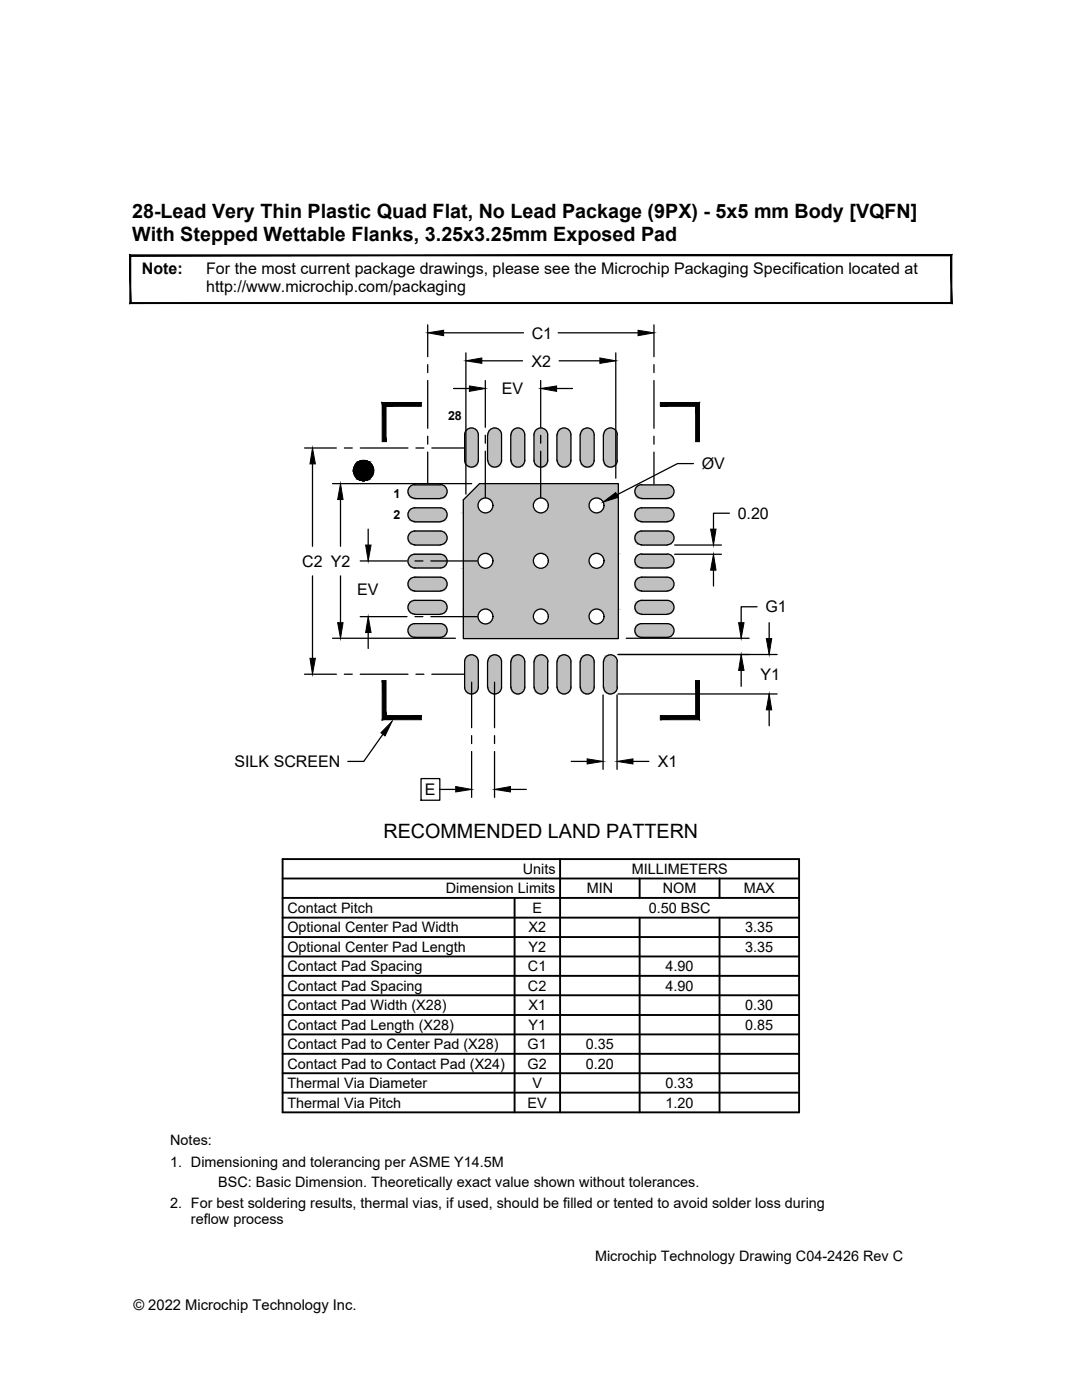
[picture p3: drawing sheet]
<svg xmlns="http://www.w3.org/2000/svg" width="216mm" height="279mm" viewBox="0 0 216 279" stroke-linecap="round" stroke-linejoin="round" font-family="sans-serif">
<defs><g id="words">
<g font-size="3.9">
<text x="26.4" y="43.6">28-Lead Very Thin Plastic Quad Flat, No Lead Package (9PX) - 5x5 mm Body [VQFN]</text>
<text x="26.4" y="48.1">With Stepped Wettable Flanks, 3.25x3.25mm Exposed Pad</text>
<text x="76.5" y="167.3">RECOMMENDED LAND PATTERN</text>
</g>
<g font-size="3.2">
<text x="28.3" y="54.7">Note:</text>
<text x="41.1" y="54.7">For the most current package drawings, please see the Microchip Packaging Specification located at</text>
<text x="41.1" y="58.4">http://www.microchip.com/packaging</text>
<text x="106.1" y="67.6">C1</text>
<text x="106" y="73.2">X2</text>
<text x="100.1" y="78.7">EV</text>
<text x="140" y="93.7">ØV</text>
<text x="147.2" y="103.5">0.20</text>
<text x="60.3" y="113.1">C2 Y2</text>
<text x="71.2" y="118.7">EV</text>
<text x="152.7" y="122.2">G1</text>
<text x="151.8" y="135.7">Y1</text>
<text x="46.8" y="153.1">SILK SCREEN</text>
<text x="131.3" y="153.1">X1</text>
<text x="84.8" y="158.7">E</text>
</g>
<g font-size="2.9">
<text x="89" y="178.3">Dimension Limits</text>
<text x="104.3" y="174.4">Units</text>
<text x="117.1" y="178.3">MIN</text>
<text x="126" y="174.4">MILLIMETERS</text>
<text x="132.3" y="178.3">NOM</text>
<text x="148.4" y="178.3">MAX</text>
<text x="57.3" y="182.2">Contact Pitch</text>
<text x="106.2" y="182.2">E</text>
<text x="129.5" y="182.2">0.50 BSC</text>
<text x="57.3" y="186.1">Optional Center Pad Width</text>
<text x="57.3" y="190">Optional Center Pad Length</text>
<text x="105.5" y="190">Y2</text>
<text x="105.5" y="186.1">X2</text>
<text x="148.7" y="190">3.35</text>
<text x="148.7" y="186.1">3.35</text>
<text x="57.3" y="197.7">Contact Pad Spacing</text>
<text x="57.3" y="193.9">Contact Pad Spacing</text>
<text x="105.3" y="197.7">C2</text>
<text x="105.3" y="193.9">C1</text>
<text x="132.8" y="197.7">4.90</text>
<text x="132.8" y="193.9">4.90</text>
<text x="57.3" y="201.6">Contact Pad Width (X28)</text>
<text x="105.5" y="201.6">X1</text>
<text x="148.7" y="201.6">0.30</text>
<text x="57.3" y="205.5">Contact Pad Length (X28)</text>
<text x="57.3" y="209.4">Contact Pad to Center Pad (X28)</text>
<text x="105.3" y="209.4">G1</text>
<text x="105.5" y="205.5">Y1</text>
<text x="116.9" y="209.4">0.35</text>
<text x="148.7" y="205.5">0.85</text>
<text x="57.3" y="213.3">Contact Pad to Contact Pad (X24)</text>
<text x="105.3" y="213.3">G2</text>
<text x="116.9" y="213.3">0.20</text>
<text x="57.3" y="217.2">Thermal Via Diameter</text>
<text x="57.3" y="221">Thermal Via Pitch</text>
<text x="105.3" y="221">EV</text>
<text x="106.2" y="217.2">V</text>
<text x="132.8" y="217.2">0.33</text>
<text x="132.8" y="221">1.20</text>
<text x="34" y="228.4">Notes:</text>
<text x="34" y="233">1. Dimensioning and tolerancing per ASME Y14.5M</text>
<text x="43.6" y="237">BSC: Basic Dimension. Theoretically exact value shown without tolerances.</text>
<text x="34" y="241">2. For best soldering results, thermal vias, if used, should be filled or tented to avoid solder loss during</text>
<text x="38.1" y="244.3">reflow process</text>
<text x="118.7" y="251.7">Microchip Technology Drawing C04-2426 Rev C</text>
<text x="26.6" y="261.4">© 2022 Microchip Technology Inc.</text>
</g>
<g font-size="2.5">
<text x="89.4" y="83.9">28</text>
<text x="78.5" y="99.4">1</text>
<text x="78.5" y="103.6">2</text>
</g>
</g></defs>
<!-- layer: K-TOP$-PADS -->
<g fill="#c0c0c0" stroke="#c0c0c0" stroke-width=".2">
<path d="M112.5 85.5h.1z"/>
<path d="M117.1 85.5h.1z"/>
<path d="M95.7 96.5l27.7 2.9v-2.9zM95.7 96.5l27.7 2.9h-30.6z"/>
<path d="M119.1 99.4h4.3zM119.1 99.4h4.3z"/>
<path d="M108.1 99.4h10.8zM108.1 99.4h10.5z"/>
<path d="M97 99.4h10.8zM97 99.4h10.5z"/>
<path d="M92.8 99.4h3.9zM92.8 99.4h3.7z"/>
<path d="M119.4 99.4l4 .2v-.2zM119.4 99.4l4 .2h-3.7z"/>
<path d="M108.3 99.4l10 .2 .3-.2zM108.3 99.4l10 .2h-9.7z"/>
<path d="M97.3 99.4l10 .2 .2-.2zM97.3 99.4l10 .2h-9.8z"/>
<path d="M92.8 99.4l3.3 .2 .4-.2zM92.8 99.4l3.3 .2h-3.5z"/>
<path d="M119.7 99.6l3.7 .1v-.1zM119.7 99.6l3.7 .1h-3.5z"/>
<path d="M108.6 99.6l9.4 .1 .3-.1zM108.6 99.6l9.4 .1h-9.2z"/>
<path d="M97.5 99.6l9.5 .1 .3-.1zM97.5 99.6l9.5 .1h-9.2z"/>
<path d="M92.6 99.6l3.3 .1 .2-.1zM92.6 99.6l3.3 .1h-3.4z"/>
<path d="M92.5 99.7h3.4zM92.5 99.7l3.4 .1z"/>
<path d="M119.9 99.7l3.5 .2v-.2zM119.9 99.7l3.5 .2h-3.3z"/>
<path d="M108.8 99.7l9.1 .2 .1-.2zM108.8 99.7l9.1 .2h-8.9z"/>
<path d="M97.8 99.7l9 .2 .2-.2zM97.8 99.7l9 .2h-8.8z"/>
<path d="M92.5 99.8l3.2 .1 .2-.1zM92.5 99.8l3.2 .1h-3.2z"/>
<path d="M120.1 99.9l3.3 .2v-.2zM120.1 99.9l3.3 .2h-3.1z"/>
<path d="M109 99.9l8.7 .2 .2-.2zM109 99.9l8.7 .2h-8.5z"/>
<path d="M98 99.9l8.6 .2 .2-.2zM98 99.9l8.6 .2h-8.5z"/>
<path d="M92.5 99.9l3.1 .2 .1-.2zM92.5 99.9l3.1 .2h-3.1z"/>
<path d="M120.3 100.1l3.1 .2v-.2zM120.3 100.1l3.1 .2h-3z"/>
<path d="M109.2 100.1l8.4 .2 .1-.2zM109.2 100.1l8.4 .2h-8.3z"/>
<path d="M98.1 100.1l8.4 .2 .1-.2zM98.1 100.1l8.4 .2h-8.3z"/>
<path d="M92.5 100.1l2.9 .2 .2-.2zM92.5 100.1l2.9 .2h-2.9z"/>
<path d="M120.4 100.3l3 .3v-.3zM120.4 100.3l3 .3h-2.9z"/>
<path d="M109.3 100.3l8.2 .3 .1-.3zM109.3 100.3l8.2 .3h-8.1z"/>
<path d="M98.2 100.3l8.2 .3 .1-.3zM98.2 100.3l8.2 .3h-8z"/>
<path d="M92.5 100.3l2.9 .3v-.3zM92.5 100.3l2.9 .3h-2.9z"/>
<path d="M120.5 100.6l2.9 .3v-.3zM120.5 100.6l2.9 .3h-2.9z"/>
<path d="M109.4 100.6l8.1 .3v-.3zM109.4 100.6l8.1 .3h-8.1z"/>
<path d="M98.4 100.6l8 .3v-.3zM98.4 100.6l8 .3h-8z"/>
<path d="M92.5 100.6l2.8 .3 .1-.3zM92.5 100.6l2.8 .3h-2.8z"/>
<path d="M120.5 100.9l2.9 .3v-.3zM120.5 100.9l2.9 .3h-2.9z"/>
<path d="M109.4 100.9l8.1 .3v-.3zM109.4 100.9l8.1 .3h-8.1z"/>
<path d="M98.4 100.9l8 .3v-.3zM98.4 100.9l8 .3h-8z"/>
<path d="M92.5 100.9l2.9 .3-.1-.3zM92.5 100.9l2.9 .3h-2.9z"/>
<path d="M120.5 101.2l2.9 .3v-.3zM120.5 101.2l2.9 .3h-3z"/>
<path d="M109.4 101.2l8.2 .3-.1-.3zM109.4 101.2l8.2 .3h-8.3z"/>
<path d="M98.4 101.2l8.1 .3-.1-.3zM98.4 101.2l8.1 .3h-8.3z"/>
<path d="M92.5 101.2l2.9 .3v-.3zM92.5 101.2l2.9 .3h-2.9z"/>
<path d="M120.4 101.5l3 .2v-.2zM120.4 101.5l3 .2h-3.1z"/>
<path d="M109.3 101.5l8.4 .2-.1-.2zM109.3 101.5l8.4 .2h-8.5z"/>
<path d="M98.2 101.5l8.4 .2-.1-.2zM98.2 101.5l8.4 .2h-8.5z"/>
<path d="M92.5 101.5l3.1 .2-.2-.2zM92.5 101.5l3.1 .2h-3.1z"/>
<path d="M120.3 101.7l3.1 .2v-.2zM120.3 101.7l3.1 .2h-3.3z"/>
<path d="M109.2 101.7l8.7 .2-.2-.2zM109.2 101.7l8.7 .2h-8.9z"/>
<path d="M98.1 101.7l8.7 .2-.2-.2zM98.1 101.7l8.7 .2h-8.8z"/>
<path d="M92.5 101.7l3.2 .2-.1-.2zM92.5 101.7l3.2 .2h-3.2z"/>
<path d="M120.1 101.9l3.3 .2v-.2zM119.9 102.1l.2-.2 3.3 .2z"/>
<path d="M109 101.9l9 .2-.1-.2zM109 101.9l9 .2h-9.2z"/>
<path d="M98 101.9l9 .2-.2-.2zM98 101.9l9 .2h-9.2z"/>
<path d="M92.5 101.9l3.4 .2-.2-.2zM92.5 101.9l3.4 .2h-3.4z"/>
<path d="M119.9 102.1l3.5 .2v-.2zM119.7 102.3l.2-.2 3.5 .2z"/>
<path d="M108.8 102.1l9.5 .2-.3-.2zM108.6 102.3l.2-.2 9.5 .2z"/>
<path d="M97.8 102.1l9.5 .2-.3-.2zM97.5 102.3l.3-.2 9.5 .2z"/>
<path d="M92.5 102.1l3.6 .2-.2-.2zM92.5 102.1l3.6 .2h-3.6z"/>
<path d="M119.7 102.3l3.7 .1zM119.4 102.4h4z"/>
<path d="M108.6 102.3l10 .1zM108.3 102.4h10.3z"/>
<path d="M97.5 102.3l10 .1zM97.3 102.4h10.2z"/>
<path d="M92.5 102.3l4 .1zM92.5 102.3l4 .1z"/>
<path d="M119.4 102.4h4zM119.1 102.4h4.3z"/>
<path d="M108.3 102.4h10.6zM108.1 102.4h10.8z"/>
<path d="M97.3 102.4h10.5zM97 102.4h10.8z"/>
<path d="M92.5 102.4h4.2zM92.5 102.4h4.2z"/>
<path d="M92.5 102.4l30.9 8.1v-8.1zM92.5 102.4l30.9 8.1h-30.9z"/>
<path d="M119.1 110.5h4.3zM119.1 110.5h4.3z"/>
<path d="M108.1 110.5h10.8zM108.1 110.5h10.5z"/>
<path d="M97 110.5h10.8zM97 110.5h10.5z"/>
<path d="M92.5 110.5h4zM92.5 110.5h4.2z"/>
<path d="M119.4 110.5l4 .1v-.1zM119.4 110.5l4 .1h-3.7z"/>
<path d="M108.3 110.5l10 .1 .3-.1zM108.3 110.5l10 .1h-9.7z"/>
<path d="M97.3 110.5l10 .1 .2-.1zM97.3 110.5l10 .1h-9.8z"/>
<path d="M92.5 110.5l3.6 .1 .4-.1zM92.5 110.5l3.6 .1h-3.6z"/>
<path d="M119.7 110.6l3.7 .1v-.1zM119.7 110.6l3.7 .1h-3.5z"/>
<path d="M108.6 110.6l9.4 .1 .3-.1zM108.6 110.6l9.4 .1h-9.2z"/>
<path d="M97.5 110.6l9.5 .1 .3-.1zM97.5 110.6l9.5 .1h-9.2z"/>
<path d="M92.5 110.6l3.4 .1 .2-.1zM92.5 110.6l3.4 .1h-3.4z"/>
<path d="M119.9 110.7l3.5 .2v-.2zM119.9 110.7l3.5 .2h-3.3z"/>
<path d="M108.8 110.7l9.1 .2 .1-.2zM108.8 110.7l9.1 .2h-8.9z"/>
<path d="M97.8 110.7l9 .2 .2-.2zM97.8 110.7l9 .2h-8.8z"/>
<path d="M92.5 110.7l3.2 .2 .2-.2zM92.5 110.7l3.2 .2h-3.2z"/>
<path d="M120.1 110.9l3.3 .3v-.3zM120.1 110.9l3.3 .3h-3.1z"/>
<path d="M109 110.9l8.7 .3 .2-.3zM109 110.9l8.7 .3h-8.5z"/>
<path d="M98 110.9l8.6 .3 .2-.3zM98 110.9l8.6 .3h-8.5z"/>
<path d="M92.5 110.9l3.1 .3 .1-.3zM92.5 110.9l3.1 .3h-3.1z"/>
<path d="M120.3 111.2l3.1 .2v-.2zM120.3 111.2l3.1 .2h-3z"/>
<path d="M109.2 111.2l8.4 .2 .1-.2zM109.2 111.2l8.4 .2h-8.3z"/>
<path d="M98.1 111.2l8.4 .2 .1-.2zM98.1 111.2l8.4 .2h-8.3z"/>
<path d="M92.5 111.2l2.9 .2 .2-.2zM92.5 111.2l2.9 .2h-2.9z"/>
<path d="M120.4 111.4l3 .3v-.3zM120.4 111.4l3 .3h-2.9z"/>
<path d="M109.3 111.4l8.2 .3 .1-.3zM109.3 111.4l8.2 .3h-8.1z"/>
<path d="M98.2 111.4l8.2 .3 .1-.3zM98.2 111.4l8.2 .3h-8z"/>
<path d="M92.5 111.4l2.9 .3v-.3zM92.5 111.4l2.9 .3h-2.9z"/>
<path d="M120.5 111.7l2.9 .3v-.3zM120.5 111.7l2.9 .3h-2.9z"/>
<path d="M109.4 111.7l8.1 .3v-.3zM109.4 111.7l8.1 .3h-8.1z"/>
<path d="M98.4 111.7l8 .3v-.3zM98.4 111.7l8 .3h-8z"/>
<path d="M92.5 111.7l2.8 .3 .1-.3zM92.5 111.7l2.8 .3h-2.8z"/>
<path d="M120.5 112l2.9 .3v-.3zM120.5 112l2.9 .3h-2.9z"/>
<path d="M109.4 112l8.1 .3v-.3zM109.4 112l8.1 .3h-8.1z"/>
<path d="M98.4 112l8 .3v-.3zM98.4 112l8 .3h-8z"/>
<path d="M92.5 112l2.9 .3-.1-.3zM92.5 112l2.9 .3h-2.9z"/>
<path d="M120.5 112.3l2.9 .2v-.2zM120.5 112.3l2.9 .2h-3z"/>
<path d="M109.4 112.3l8.2 .2-.1-.2zM109.4 112.3l8.2 .2h-8.3z"/>
<path d="M98.4 112.3l8.1 .2-.1-.2zM98.4 112.3l8.1 .2h-8.3z"/>
<path d="M92.5 112.3l2.9 .2v-.2zM92.5 112.3l2.9 .2h-2.9z"/>
<path d="M120.4 112.5l3 .3v-.3zM120.4 112.5l3 .3h-3.1z"/>
<path d="M109.3 112.5l8.4 .3-.1-.3zM109.3 112.5l8.4 .3h-8.5z"/>
<path d="M98.2 112.5l8.4 .3-.1-.3zM98.2 112.5l8.4 .3h-8.5z"/>
<path d="M92.5 112.5l3.1 .3-.2-.3zM92.5 112.5l3.1 .3h-3.1z"/>
<path d="M120.3 112.8l3.1 .2v-.2zM120.3 112.8l3.1 .2h-3.3z"/>
<path d="M109.2 112.8l8.7 .2-.2-.2zM109.2 112.8l8.7 .2h-8.9z"/>
<path d="M98.1 112.8l8.7 .2-.2-.2zM98.1 112.8l8.7 .2h-8.8z"/>
<path d="M92.5 112.8l3.2 .2-.1-.2zM92.5 112.8l3.2 .2h-3.2z"/>
<path d="M120.1 113l3.3 .2v-.2zM119.9 113.2l.2-.2 3.3 .2z"/>
<path d="M109 113l9 .2-.1-.2zM108.8 113.2l.2-.2 9 .2z"/>
<path d="M98 113l9 .2-.2-.2zM97.8 113.2l.2-.2 9 .2z"/>
<path d="M92.5 113l3.4 .2-.2-.2zM92.5 113l3.4 .2h-3.4z"/>
<path d="M119.9 113.2l3.5 .1v-.1zM119.7 113.3l.2-.1 3.5 .1z"/>
<path d="M108.8 113.2l9.5 .1-.3-.1zM108.6 113.3l.2-.1 9.5 .1z"/>
<path d="M97.8 113.2l9.5 .1-.3-.1zM97.5 113.3l.3-.1 9.5 .1z"/>
<path d="M92.5 113.2l3.6 .1-.2-.1zM92.5 113.2l3.6 .1h-3.6z"/>
<path d="M119.7 113.3l3.7 .2v-.2zM119.4 113.5l.3-.2 3.7 .2z"/>
<path d="M108.6 113.3l10 .2-.3-.2zM108.3 113.5l.3-.2 10 .2z"/>
<path d="M97.5 113.3l10 .2-.2-.2zM97.3 113.5l.2-.2 10 .2z"/>
<path d="M92.5 113.3l4 .2-.4-.2zM92.5 113.3l4 .2h-4z"/>
<path d="M119.4 113.5h4zM119.1 113.5h4.3z"/>
<path d="M108.3 113.5h10.6zM108.1 113.5h10.8z"/>
<path d="M97.3 113.5h10.5zM97 113.5h10.8z"/>
<path d="M92.5 113.5h4.2zM92.5 113.5h4.2z"/>
<path d="M92.5 113.5l30.9 8v-8zM92.5 113.5l30.9 8h-30.9z"/>
<path d="M119.1 121.5l4.3 .1zM119.1 121.5l4.3 .1z"/>
<path d="M108.1 121.5h10.8zM108.1 121.5l10.5 .1z"/>
<path d="M97 121.5h10.8zM97 121.5l10.5 .1z"/>
<path d="M92.5 121.5h4.2zM92.5 121.5l4 .1z"/>
<path d="M119.4 121.6l4 .1zM119.4 121.6l4 .1z"/>
<path d="M108.3 121.6h10.3zM108.3 121.6l10 .1z"/>
<path d="M97.3 121.6h10.2zM97.3 121.6l10 .1z"/>
<path d="M92.5 121.6h4zM92.5 121.6l3.6 .1z"/>
<path d="M119.7 121.7l3.7 .2v-.2zM119.7 121.7l3.7 .2h-3.5z"/>
<path d="M108.6 121.7l9.4 .2 .3-.2zM108.6 121.7l9.4 .2h-9.2z"/>
<path d="M97.5 121.7l9.5 .2 .3-.2zM97.5 121.7l9.5 .2h-9.2z"/>
<path d="M92.5 121.7l3.4 .2 .2-.2zM92.5 121.7l3.4 .2h-3.4z"/>
<path d="M119.9 121.9l3.5 .1v-.1zM119.9 121.9l3.5 .1h-3.3z"/>
<path d="M108.8 121.9l9.1 .1 .1-.1zM108.8 121.9l9.1 .1h-8.9z"/>
<path d="M97.8 121.9l9 .1 .2-.1zM97.8 121.9l9 .1h-8.8z"/>
<path d="M92.5 121.9l3.2 .1 .2-.1zM92.5 121.9l3.2 .1h-3.2z"/>
<path d="M120.1 122l3.3 .2v-.2zM120.1 122l3.3 .2h-3.1z"/>
<path d="M109 122l8.7 .2 .2-.2zM109 122l8.7 .2h-8.5z"/>
<path d="M98 122l8.6 .2 .2-.2zM98 122l8.6 .2h-8.5z"/>
<path d="M92.5 122l3.1 .2 .1-.2zM92.5 122l3.1 .2h-3.1z"/>
<path d="M120.3 122.2l3.1 .3v-.3zM120.3 122.2l3.1 .3h-3z"/>
<path d="M109.2 122.2l8.4 .3 .1-.3zM109.2 122.2l8.4 .3h-8.3z"/>
<path d="M98.1 122.2l8.4 .3 .1-.3zM98.1 122.2l8.4 .3h-8.3z"/>
<path d="M92.5 122.2l2.9 .3 .2-.3zM92.5 122.2l2.9 .3h-2.9z"/>
<path d="M120.4 122.5l3 .3v-.3zM120.4 122.5l3 .3h-2.9z"/>
<path d="M109.3 122.5l8.2 .3 .1-.3zM109.3 122.5l8.2 .3h-8.1z"/>
<path d="M98.2 122.5l8.2 .3 .1-.3zM98.2 122.5l8.2 .3h-8z"/>
<path d="M92.5 122.5l2.9 .3v-.3zM92.5 122.5l2.9 .3h-2.9z"/>
<path d="M120.5 122.8l2.9 .3v-.3zM120.5 122.8l2.9 .3h-2.9z"/>
<path d="M109.4 122.8l8.1 .3v-.3zM109.4 122.8l8.1 .3h-8.1z"/>
<path d="M98.4 122.8l8 .3v-.3zM98.4 122.8l8 .3h-8z"/>
<path d="M92.5 122.8l2.8 .3 .1-.3zM92.5 122.8l2.8 .3h-2.8z"/>
<path d="M120.5 123.1l2.9 .2v-.2zM120.5 123.1l2.9 .2h-2.9z"/>
<path d="M109.4 123.1l8.1 .2v-.2zM109.4 123.1l8.1 .2h-8.1z"/>
<path d="M98.4 123.1l8 .2v-.2zM98.4 123.1l8 .2h-8z"/>
<path d="M92.5 123.1l2.9 .2-.1-.2zM92.5 123.1l2.9 .2h-2.9z"/>
<path d="M120.5 123.3l2.9 .3v-.3zM120.5 123.3l2.9 .3h-3z"/>
<path d="M109.4 123.3l8.2 .3-.1-.3zM109.4 123.3l8.2 .3h-8.3z"/>
<path d="M98.4 123.3l8.1 .3-.1-.3zM98.4 123.3l8.1 .3h-8.3z"/>
<path d="M92.5 123.3l2.9 .3v-.3zM92.5 123.3l2.9 .3h-2.9z"/>
<path d="M120.4 123.6l3 .3v-.3zM120.4 123.6l3 .3h-3.1z"/>
<path d="M109.3 123.6l8.4 .3-.1-.3zM109.3 123.6l8.4 .3h-8.5z"/>
<path d="M98.2 123.6l8.4 .3-.1-.3zM98.2 123.6l8.4 .3h-8.5z"/>
<path d="M92.5 123.6l3.1 .3-.2-.3zM92.5 123.6l3.1 .3h-3.1z"/>
<path d="M120.3 123.9l3.1 .2v-.2zM120.3 123.9l3.1 .2h-3.3z"/>
<path d="M109.2 123.9l8.7 .2-.2-.2zM109.2 123.9l8.7 .2h-8.9z"/>
<path d="M98.1 123.9l8.7 .2-.2-.2zM98.1 123.9l8.7 .2h-8.8z"/>
<path d="M92.5 123.9l3.2 .2-.1-.2zM92.5 123.9l3.2 .2h-3.2z"/>
<path d="M120.1 124.1l3.3 .2v-.2zM119.9 124.3l.2-.2 3.3 .2z"/>
<path d="M109 124.1l9 .2-.1-.2zM109 124.1l9 .2h-9.2z"/>
<path d="M98 124.1l9 .2-.2-.2zM98 124.1l9 .2h-9.2z"/>
<path d="M92.5 124.1l3.4 .2-.2-.2zM92.5 124.1l3.4 .2h-3.4z"/>
<path d="M119.9 124.3l3.5 .1v-.1zM119.7 124.4l.2-.1 3.5 .1z"/>
<path d="M108.8 124.3l9.5 .1-.3-.1zM108.6 124.4l.2-.1 9.5 .1z"/>
<path d="M97.8 124.3l9.5 .1-.3-.1zM97.5 124.4l.3-.1 9.5 .1z"/>
<path d="M92.5 124.3l3.6 .1-.2-.1zM92.5 124.3l3.6 .1h-3.6z"/>
<path d="M119.7 124.4l3.7 .1v-.1zM119.4 124.5l.3-.1 3.7 .1z"/>
<path d="M108.6 124.4l10 .1-.3-.1zM108.3 124.5l.3-.1 10 .1z"/>
<path d="M97.5 124.4l10 .1-.2-.1zM97.3 124.5l.2-.1 10 .1z"/>
<path d="M92.5 124.4l4 .1-.4-.1zM92.5 124.4l4 .1h-4z"/>
<path d="M119.4 124.5l4 .1zM119.1 124.6h4.3z"/>
<path d="M108.3 124.5l10.6 .1zM108.1 124.6h10.8z"/>
<path d="M97.3 124.5l10.5 .1zM97 124.6h10.8z"/>
<path d="M92.5 124.5l4.2 .1zM92.5 124.5l4.2 .1z"/>
<path d="M92.5 124.6l30.9 2.8v-2.8zM92.5 124.6l30.9 2.8h-30.9z"/>
<path d="M117.1 85.5h.3zM116.9 85.5h.5z"/>
<path d="M112.5 85.5h.3zM112.3 85.5h.5z"/>
<path d="M121.7 85.5h.4zM121.4 85.5h.7z"/>
<path d="M107.8 85.5h.5zM107.6 85.5h.7z"/>
<path d="M103.2 85.5h.5zM102.9 85.5h.8z"/>
<path d="M98.6 85.5h.5zM98.3 85.5h.8z"/>
<path d="M93.9 85.5h.5zM93.7 85.5h.7z"/>
<path d="M116.9 85.5h.8zM116.6 85.5h1.1z"/>
<path d="M112.3 85.5h.8zM112 85.5h1.1z"/>
<path d="M121.4 85.5l1 .1zM121.2 85.6l.2-.1 1 .1z"/>
<path d="M107.6 85.5l.9 .1zM107.3 85.6l.3-.1 .9 .1z"/>
<path d="M102.9 85.5l1 .1zM102.7 85.6l.2-.1 1 .1z"/>
<path d="M98.3 85.5l1 .1zM98 85.6l.3-.1 1 .1z"/>
<path d="M93.7 85.5l1 .1zM93.5 85.6l.2-.1 1 .1z"/>
<path d="M116.6 85.5l1.3 .2-.2-.2zM116.4 85.7l.2-.2 1.3 .2z"/>
<path d="M112 85.5l1.3 .2-.2-.2zM111.8 85.7l.2-.2 1.3 .2z"/>
<path d="M121.2 85.6l1.4 .1-.2-.1zM120.9 85.7l.3-.1 1.4 .1z"/>
<path d="M107.3 85.6l1.5 .1-.3-.1zM107.1 85.7l.2-.1 1.5 .1z"/>
<path d="M102.7 85.6l1.4 .1-.2-.1zM102.5 85.7l.2-.1 1.4 .1z"/>
<path d="M98 85.6l1.5 .1-.2-.1zM97.9 85.7l.1-.1 1.5 .1z"/>
<path d="M93.5 85.6l1.4 .1-.2-.1zM93.2 85.7l.3-.1 1.4 .1z"/>
<path d="M116.4 85.7l1.7 .2-.2-.2zM116.1 85.9l.3-.2 1.7 .2z"/>
<path d="M111.8 85.7l1.7 .2-.2-.2zM111.8 85.7l1.7 .2h-1.9z"/>
<path d="M120.9 85.7l1.9 .2-.2-.2zM120.9 85.7l1.9 .2h-2.1z"/>
<path d="M107.1 85.7l1.9 .2-.2-.2zM107.1 85.7l1.9 .2h-2.1z"/>
<path d="M102.5 85.7l1.8 .2-.2-.2zM102.5 85.7l1.8 .2h-2z"/>
<path d="M97.9 85.7l1.8 .2-.2-.2zM97.9 85.7l1.8 .2h-2z"/>
<path d="M93.2 85.7l1.9 .2-.2-.2zM93.2 85.7l1.9 .2h-2.1z"/>
<path d="M116.1 85.9l2.2 .1-.2-.1zM116.1 85.9l2.2 .1h-2.3z"/>
<path d="M111.6 85.9l2.1 .1-.2-.1zM111.6 85.9l2.1 .1h-2.3z"/>
<path d="M120.7 85.9l2.2 .2-.1-.2zM120.7 85.9l2.2 .2h-2.3z"/>
<path d="M106.9 85.9l2.2 .2-.1-.2zM106.9 85.9l2.2 .2h-2.4z"/>
<path d="M102.3 85.9l2.2 .2-.2-.2zM102.1 86.1l.2-.2 2.2 .2z"/>
<path d="M97.7 85.9l2.2 .2-.2-.2zM97.7 85.9l2.2 .2h-2.4z"/>
<path d="M93 85.9l2.3 .2-.2-.2zM93 85.9l2.3 .2h-2.4z"/>
<path d="M116 86l2.4 .3-.1-.3zM116 86l2.4 .3h-2.5z"/>
<path d="M111.4 86l2.4 .3-.1-.3zM111.4 86l2.4 .3h-2.5z"/>
<path d="M120.6 86.1l2.5 .3-.2-.3zM120.6 86.1l2.5 .3h-2.6z"/>
<path d="M106.7 86.1l2.5 .3-.1-.3zM106.7 86.1l2.5 .3h-2.6z"/>
<path d="M102.1 86.1l2.5 .3-.1-.3zM102.1 86.1l2.5 .3h-2.6z"/>
<path d="M97.5 86.1l2.4 .3v-.3zM97.5 86.1l2.4 .3h-2.5z"/>
<path d="M92.9 86.1l2.5 .3-.1-.3zM92.9 86.1l2.5 .3h-2.6z"/>
<path d="M115.9 86.3l2.6 .3-.1-.3zM115.9 86.3l2.6 .3h-2.7z"/>
<path d="M111.3 86.3l2.6 .3-.1-.3zM111.3 86.3l2.6 .3h-2.7z"/>
<path d="M120.5 86.4l2.6 .2v-.2zM120.5 86.4l2.6 .2h-2.7z"/>
<path d="M106.6 86.4l2.7 .2-.1-.2zM106.6 86.4l2.7 .2h-2.7z"/>
<path d="M102 86.4l2.6 .2v-.2zM102 86.4l2.6 .2h-2.7z"/>
<path d="M97.4 86.4l2.7 .2-.2-.2zM97.4 86.4l2.7 .2h-2.8z"/>
<path d="M92.8 86.4l2.6 .2v-.2zM92.8 86.4l2.6 .2h-2.7z"/>
<path d="M120.4 86.6l2.7 .2v-.2zM120.4 86.6l2.7 .2h-2.7z"/>
<path d="M115.8 86.6l2.8 .2-.1-.2zM115.8 86.6l2.8 .2h-2.8z"/>
<path d="M111.2 86.6l2.7 .2v-.2zM111.2 86.6l2.7 .2h-2.8z"/>
<path d="M106.6 86.6l2.7 .2v-.2zM106.6 86.6l2.7 .2h-2.7z"/>
<path d="M101.9 86.6l2.8 .2-.1-.2zM101.9 86.6l2.8 .2h-2.8z"/>
<path d="M97.3 86.6l2.8 .2v-.2zM97.3 86.6l2.8 .2h-2.8z"/>
<path d="M92.7 86.6l2.7 .2v-.2zM92.7 86.6l2.7 .2h-2.7z"/>
<path d="M120.4 86.8l2.7 5.1v-5.1zM120.4 86.8l2.7 5.1h-2.7z"/>
<path d="M115.8 86.8l2.8 5.1v-5.1zM115.8 86.8l2.8 5.1h-2.8z"/>
<path d="M111.1 86.8l2.8 5.1v-5.1zM111.1 86.8l2.8 5.1h-2.8z"/>
<path d="M106.6 86.8l2.7 5.1v-5.1zM106.6 86.8l2.7 5.1h-2.7z"/>
<path d="M101.9 86.8l2.8 5.1v-5.1zM101.9 86.8l2.8 5.1h-2.8z"/>
<path d="M97.3 86.8l2.8 5.1v-5.1zM97.3 86.8l2.8 5.1h-2.8z"/>
<path d="M92.7 86.8l2.7 5.1v-5.1zM92.7 86.8l2.7 5.1h-2.7z"/>
<path d="M120.4 91.9l2.7 .2v-.2zM120.4 91.9l2.7 .2h-2.7z"/>
<path d="M115.8 91.9l2.7 .2 .1-.2zM115.8 91.9l2.7 .2h-2.7z"/>
<path d="M111.1 91.9l2.8 .2v-.2zM111.1 91.9l2.8 .2h-2.7z"/>
<path d="M106.6 91.9l2.7 .2v-.2zM106.6 91.9l2.7 .2h-2.7z"/>
<path d="M101.9 91.9l2.7 .2 .1-.2zM101.9 91.9l2.7 .2h-2.7z"/>
<path d="M97.3 91.9l2.8 .2v-.2zM97.3 91.9l2.8 .2h-2.8z"/>
<path d="M92.7 91.9l2.7 .2v-.2zM92.7 91.9l2.7 .2h-2.7z"/>
<path d="M120.4 92.1l2.7 .3v-.3zM120.4 92.1l2.7 .3h-2.6z"/>
<path d="M115.8 92.1l2.6 .3 .1-.3zM115.8 92.1l2.6 .3h-2.5z"/>
<path d="M111.2 92.1l2.7 .3v-.3zM111.2 92.1l2.7 .3h-2.6z"/>
<path d="M106.6 92.1l2.6 .3 .1-.3zM106.6 92.1l2.6 .3h-2.6z"/>
<path d="M101.9 92.1l2.7 .3v-.3zM101.9 92.1l2.7 .3h-2.6z"/>
<path d="M97.3 92.1l2.6 .3 .2-.3zM97.3 92.1l2.6 .3h-2.5z"/>
<path d="M92.7 92.1l2.7 .3v-.3zM92.7 92.1l2.7 .3h-2.6z"/>
<path d="M120.5 92.4l2.4 .2 .2-.2zM120.5 92.4l2.4 .2h-2.3z"/>
<path d="M115.9 92.4l2.4 .2 .1-.2zM115.9 92.4l2.4 .2h-2.3z"/>
<path d="M111.3 92.4l2.4 .2 .2-.2zM111.3 92.4l2.4 .2h-2.3z"/>
<path d="M106.6 92.4l2.5 .2 .1-.2zM106.6 92.4l2.5 .2h-2.4z"/>
<path d="M102 92.4l2.5 .2 .1-.2zM102 92.4l2.5 .2h-2.4z"/>
<path d="M97.4 92.4l2.5 .2v-.2zM97.4 92.4l2.5 .2h-2.4z"/>
<path d="M92.8 92.4l2.5 .2 .1-.2zM92.8 92.4l2.5 .2h-2.4z"/>
<path d="M120.6 92.6l2.2 .2 .1-.2zM120.6 92.6l2.2 .2h-2.1z"/>
<path d="M116 92.6l2.2 .2 .1-.2zM116 92.6l2.2 .2h-2.1z"/>
<path d="M111.4 92.6l2.1 .2 .2-.2zM111.4 92.6l2.1 .2h-2z"/>
<path d="M106.7 92.6l2.3 .2 .1-.2zM106.7 92.6l2.3 .2h-2.1z"/>
<path d="M102.1 92.6l2.2 .2 .2-.2zM102.1 92.6l2.2 .2h-2z"/>
<path d="M97.5 92.6l2.2 .2 .2-.2zM97.5 92.6l2.2 .2h-2z"/>
<path d="M92.9 92.6l2.2 .2 .2-.2zM92.9 92.6l2.2 .2h-2.1z"/>
<path d="M120.7 92.8l1.9 .2 .2-.2zM120.7 92.8l1.9 .2h-1.7z"/>
<path d="M116.1 92.8l1.9 .2 .2-.2zM116.1 92.8l1.9 .2h-1.7z"/>
<path d="M111.5 92.8l1.8 .2 .2-.2zM111.5 92.8l1.8 .2h-1.6z"/>
<path d="M106.9 92.8l1.9 .2 .2-.2zM106.9 92.8l1.9 .2h-1.7z"/>
<path d="M102.3 92.8l1.8 .2 .2-.2zM102.3 92.8l1.8 .2h-1.6z"/>
<path d="M97.7 92.8l1.8 .2 .2-.2zM97.7 92.8l1.8 .2h-1.6z"/>
<path d="M93 92.8l1.9 .2 .2-.2zM93 92.8l1.9 .2h-1.7z"/>
<path d="M120.9 93l1.5 .2 .2-.2zM120.9 93l1.5 .2h-1.2z"/>
<path d="M116.3 93l1.5 .2 .2-.2zM116.3 93l1.5 .2h-1.3z"/>
<path d="M111.7 93l1.5 .2 .1-.2zM111.7 93l1.5 .2h-1.3z"/>
<path d="M107.1 93l1.4 .2 .3-.2zM107.1 93l1.4 .2h-1.2z"/>
<path d="M102.5 93l1.4 .2 .2-.2zM102.5 93l1.4 .2h-1.2z"/>
<path d="M97.9 93l1.4 .2 .2-.2zM97.9 93l1.4 .2h-1.3z"/>
<path d="M93.2 93l1.5 .2 .2-.2zM93.2 93l1.5 .2h-1.2z"/>
<path d="M121.2 93.2h1.2zM121.2 93.2h.9z"/>
<path d="M116.5 93.2h1.3zM116.5 93.2h1z"/>
<path d="M111.9 93.2h1.3zM111.9 93.2h1z"/>
<path d="M107.3 93.2h1.2zM107.3 93.2h1z"/>
<path d="M102.7 93.2h1.2zM102.7 93.2h1z"/>
<path d="M98 93.2h1.3zM98 93.2h1.1z"/>
<path d="M93.5 93.2h1.2zM93.5 93.2h.9z"/>
<path d="M121.4 93.2h.7zM121.4 93.2l.5 .1z"/>
<path d="M116.8 93.2h.7zM116.8 93.2l.5 .1z"/>
<path d="M112.1 93.2h.8zM112.1 93.2l.5 .1z"/>
<path d="M107.6 93.2h.7zM107.6 93.2l.5 .1z"/>
<path d="M102.9 93.2h.8zM102.9 93.2l.5 .1z"/>
<path d="M98.3 93.2h.8zM98.3 93.2l.5 .1z"/>
<path d="M93.7 93.2h.7zM93.7 93.2l.5 .1z"/>
<path d="M128 96.8h5.4zM127.8 96.8h5.6z"/>
<path d="M82.7 96.8h5.4zM82.5 96.8h5.6z"/>
<path d="M127.8 96.8h5.7zM127.5 96.8h6z"/>
<path d="M82.5 96.8h5.8zM82.3 96.8h6z"/>
<path d="M127.5 96.8l6.3 .2-.3-.2zM127.3 97l.2-.2 6.3 .2z"/>
<path d="M82.3 96.8l6.3 .2-.3-.2zM82 97l.3-.2 6.3 .2z"/>
<path d="M127.3 97l6.7 .1-.2-.1zM127.1 97.1l.2-.1 6.7 .1z"/>
<path d="M82 97l6.8 .1-.2-.1zM81.9 97.1l.1-.1 6.8 .1z"/>
<path d="M127.1 97.1l7.1 .2-.2-.2zM127.1 97.1l7.1 .2h-7.3z"/>
<path d="M81.9 97.1l7.1 .2-.2-.2zM81.9 97.1l7.1 .2h-7.3z"/>
<path d="M126.9 97.3l7.4 .2-.1-.2zM126.9 97.3l7.4 .2h-7.6z"/>
<path d="M81.7 97.3l7.4 .2-.1-.2zM81.7 97.3l7.4 .2h-7.6z"/>
<path d="M126.7 97.5l7.7 .3-.1-.3zM126.7 97.5l7.7 .3h-7.7z"/>
<path d="M81.5 97.5l7.7 .3-.1-.3zM81.5 97.5l7.7 .3h-7.8z"/>
<path d="M126.7 97.8l7.7 .2v-.2zM126.7 97.8l7.7 .2h-7.8z"/>
<path d="M81.4 97.8l7.8 .2v-.2zM81.4 97.8l7.8 .2h-7.8z"/>
<path d="M126.6 98l7.8 .2v-.2zM126.6 98l7.8 .2h-7.8z"/>
<path d="M81.4 98l7.8 .2v-.2zM81.4 98l7.8 .2h-7.8z"/>
<path d="M126.6 98.2l7.8 .3v-.3zM126.6 98.2l7.8 .3h-7.7z"/>
<path d="M81.4 98.2l7.8 .3v-.3zM81.4 98.2l7.8 .3h-7.8z"/>
<path d="M126.7 98.5l7.6 .2 .1-.2zM126.7 98.5l7.6 .2h-7.6z"/>
<path d="M81.4 98.5l7.7 .2 .1-.2zM81.4 98.5l7.7 .2h-7.6z"/>
<path d="M126.7 98.7l7.5 .3 .1-.3zM126.7 98.7l7.5 .3h-7.3z"/>
<path d="M81.5 98.7l7.5 .3 .1-.3zM81.5 98.7l7.5 .3h-7.3z"/>
<path d="M126.9 99l7.1 .2 .2-.2zM126.9 99l7.1 .2h-6.9z"/>
<path d="M81.7 99l7.1 .2 .2-.2zM81.7 99l7.1 .2h-6.9z"/>
<path d="M127.1 99.2l6.7 .1 .2-.1zM127.1 99.2l6.7 .1h-6.5z"/>
<path d="M81.9 99.2l6.7 .1 .2-.1zM81.9 99.2l6.7 .1h-6.6z"/>
<path d="M127.3 99.3l6.2 .1 .3-.1zM127.3 99.3l6.2 .1h-6z"/>
<path d="M82 99.3l6.3 .1 .3-.1zM82 99.3l6.3 .1h-6z"/>
<path d="M127.5 99.4h6zM127.5 99.4l5.9 .1z"/>
<path d="M82.3 99.4h6zM82.3 99.4l5.8 .1z"/>
<path d="M127.8 99.5h5.6zM127.8 99.5h5.3z"/>
<path d="M82.5 99.5h5.6zM82.5 99.5h5.3z"/>
<path d="M128 101.3l5.4 .1zM127.8 101.4h5.6z"/>
<path d="M82.7 101.3l5.4 .1zM82.5 101.4h5.6z"/>
<path d="M127.8 101.4l5.7 .1zM127.5 101.5h6z"/>
<path d="M82.5 101.4l5.8 .1zM82.3 101.5h6z"/>
<path d="M127.5 101.5l6.3 .1-.3-.1zM127.3 101.6l.2-.1 6.3 .1z"/>
<path d="M82.3 101.5l6.3 .1-.3-.1zM82 101.6l.3-.1 6.3 .1z"/>
<path d="M127.3 101.6l6.7 .1-.2-.1zM127.1 101.7l.2-.1 6.7 .1z"/>
<path d="M82 101.6l6.8 .1-.2-.1zM81.9 101.7l.1-.1 6.8 .1z"/>
<path d="M127.1 101.7l7.1 .2-.2-.2zM127.1 101.7l7.1 .2h-7.3z"/>
<path d="M81.9 101.7l7.1 .2-.2-.2zM81.9 101.7l7.1 .2h-7.3z"/>
<path d="M126.9 101.9l7.4 .2-.1-.2zM126.9 101.9l7.4 .2h-7.6z"/>
<path d="M81.7 101.9l7.4 .2-.1-.2zM81.7 101.9l7.4 .2h-7.6z"/>
<path d="M126.7 102.1l7.7 .3-.1-.3zM126.7 102.1l7.7 .3h-7.7z"/>
<path d="M81.5 102.1l7.7 .3-.1-.3zM81.5 102.1l7.7 .3h-7.8z"/>
<path d="M126.7 102.4l7.7 .2v-.2zM126.7 102.4l7.7 .2h-7.8z"/>
<path d="M81.4 102.4l7.8 .2v-.2zM81.4 102.4l7.8 .2h-7.8z"/>
<path d="M126.6 102.6l7.8 .3v-.3zM126.6 102.6l7.8 .3h-7.8z"/>
<path d="M81.4 102.6l7.8 .3v-.3zM81.4 102.6l7.8 .3h-7.8z"/>
<path d="M126.6 102.9l7.8 .2v-.2zM126.6 102.9l7.8 .2h-7.7z"/>
<path d="M81.4 102.9l7.8 .2v-.2zM81.4 102.9l7.8 .2h-7.8z"/>
<path d="M126.7 103.1l7.6 .3 .1-.3zM126.7 103.1l7.6 .3h-7.6z"/>
<path d="M81.4 103.1l7.7 .3 .1-.3zM81.4 103.1l7.7 .3h-7.6z"/>
<path d="M126.7 103.4l7.5 .2 .1-.2zM126.7 103.4l7.5 .2h-7.3z"/>
<path d="M81.5 103.4l7.5 .2 .1-.2zM81.5 103.4l7.5 .2h-7.3z"/>
<path d="M126.9 103.6l7.1 .2 .2-.2zM126.9 103.6l7.1 .2h-6.9z"/>
<path d="M81.7 103.6l7.1 .2 .2-.2zM81.7 103.6l7.1 .2h-6.9z"/>
<path d="M127.1 103.8l6.7 .1 .2-.1zM127.1 103.8l6.7 .1h-6.5z"/>
<path d="M81.9 103.8l6.7 .1 .2-.1zM81.9 103.8l6.7 .1h-6.6z"/>
<path d="M127.3 103.9h6.5zM127.3 103.9l6.2 .1z"/>
<path d="M82 103.9h6.6zM82 103.9l6.3 .1z"/>
<path d="M127.5 104l5.9 .1 .1-.1zM127.5 104l5.9 .1h-5.6z"/>
<path d="M82.3 104l5.8 .1 .2-.1zM82.3 104l5.8 .1h-5.6z"/>
<path d="M127.8 104.1h5.6zM127.8 104.1h5.3z"/>
<path d="M82.5 104.1h5.6zM82.5 104.1h5.3z"/>
<path d="M128 106h5.4zM127.8 106h5.6z"/>
<path d="M82.7 106h5.4zM82.5 106h5.6z"/>
<path d="M127.8 106h5.7zM127.5 106h6z"/>
<path d="M82.5 106h5.8zM82.3 106h6z"/>
<path d="M127.5 106l6.3 .2-.3-.2zM127.3 106.2l.2-.2 6.3 .2z"/>
<path d="M82.3 106l6.3 .2-.3-.2zM82 106.2l.3-.2 6.3 .2z"/>
<path d="M127.3 106.2l6.7 .2-.2-.2zM127.3 106.2l6.7 .2h-6.9z"/>
<path d="M82 106.2l6.8 .2-.2-.2zM82 106.2l6.8 .2h-6.9z"/>
<path d="M127.1 106.4l7.1 .2-.2-.2zM126.9 106.6l.2-.2 7.1 .2z"/>
<path d="M81.9 106.4l7.1 .2-.2-.2zM81.7 106.6l.2-.2 7.1 .2z"/>
<path d="M126.9 106.6l7.4 .1-.1-.1zM126.9 106.6l7.4 .1h-7.6z"/>
<path d="M81.7 106.6l7.4 .1-.1-.1zM81.7 106.6l7.4 .1h-7.6z"/>
<path d="M126.7 106.7l7.7 .3-.1-.3zM126.7 106.7l7.7 .3h-7.7z"/>
<path d="M81.5 106.7l7.7 .3-.1-.3zM81.5 106.7l7.7 .3h-7.8z"/>
<path d="M126.7 107l7.7 .3v-.3zM126.7 107l7.7 .3h-7.8z"/>
<path d="M81.4 107l7.8 .3v-.3zM81.4 107l7.8 .3h-7.8z"/>
<path d="M126.6 107.3l7.8 .2v-.2zM126.6 107.3l7.8 .2h-7.8z"/>
<path d="M81.4 107.3l7.8 .2v-.2zM81.4 107.3l7.8 .2h-7.8z"/>
<path d="M126.6 107.5l7.8 .3v-.3zM126.6 107.5l7.8 .3h-7.7z"/>
<path d="M81.4 107.5l7.8 .3v-.3zM81.4 107.5l7.8 .3h-7.8z"/>
<path d="M126.7 107.8l7.6 .2 .1-.2zM126.7 107.8l7.6 .2h-7.6z"/>
<path d="M81.4 107.8l7.7 .2 .1-.2zM81.4 107.8l7.7 .2h-7.6z"/>
<path d="M126.7 108l7.5 .2 .1-.2zM126.7 108l7.5 .2h-7.3z"/>
<path d="M81.5 108l7.5 .2 .1-.2zM81.5 108l7.5 .2h-7.3z"/>
<path d="M126.9 108.2l7.1 .2 .2-.2zM126.9 108.2l7.1 .2h-6.9z"/>
<path d="M81.7 108.2l7.1 .2 .2-.2zM81.7 108.2l7.1 .2h-6.9z"/>
<path d="M127.1 108.4l6.7 .1 .2-.1zM127.1 108.4l6.7 .1h-6.5z"/>
<path d="M81.9 108.4l6.7 .1 .2-.1zM81.9 108.4l6.7 .1h-6.6z"/>
<path d="M127.3 108.5l6.2 .1 .3-.1zM127.3 108.5l6.2 .1h-6z"/>
<path d="M82 108.5l6.3 .1 .3-.1zM82 108.5l6.3 .1h-6z"/>
<path d="M127.5 108.6h6zM127.5 108.6l5.9 .1z"/>
<path d="M82.3 108.6h6zM82.3 108.6l5.8 .1z"/>
<path d="M127.8 108.7h5.6zM127.8 108.7l5.3 .1z"/>
<path d="M82.5 108.7h5.6zM82.5 108.7l5.3 .1z"/>
<path d="M128 110.6h5.4zM127.8 110.6h5.6z"/>
<path d="M82.7 110.6h5.4zM82.5 110.6h5.6z"/>
<path d="M127.8 110.6l5.7 .1zM127.5 110.7h6z"/>
<path d="M82.5 110.6l5.8 .1zM82.3 110.7h6z"/>
<path d="M127.5 110.7l6.3 .1-.3-.1zM127.3 110.8l.2-.1 6.3 .1z"/>
<path d="M82.3 110.7l6.3 .1-.3-.1zM82 110.8l.3-.1 6.3 .1z"/>
<path d="M127.3 110.8l6.7 .1-.2-.1zM127.1 110.9l.2-.1 6.7 .1z"/>
<path d="M82 110.8l6.8 .1-.2-.1zM81.9 110.9l.1-.1 6.8 .1z"/>
<path d="M127.1 110.9l7.1 .2-.2-.2zM127.1 110.9l7.1 .2h-7.3z"/>
<path d="M81.9 110.9l7.1 .2-.2-.2zM81.9 110.9l7.1 .2h-7.3z"/>
<path d="M126.9 111.1l7.4 .3-.1-.3zM126.9 111.1l7.4 .3h-7.6z"/>
<path d="M81.7 111.1l7.4 .3-.1-.3zM81.7 111.1l7.4 .3h-7.6z"/>
<path d="M126.7 111.4l7.7 .2-.1-.2zM126.7 111.4l7.7 .2h-7.7z"/>
<path d="M81.5 111.4l7.7 .2-.1-.2zM81.5 111.4l7.7 .2h-7.8z"/>
<path d="M126.7 111.6l7.7 .2v-.2zM126.7 111.6l7.7 .2h-7.8z"/>
<path d="M81.4 111.6l7.8 .2v-.2zM81.4 111.6l7.8 .2h-7.8z"/>
<path d="M126.6 111.8l7.8 .3v-.3zM126.6 111.8l7.8 .3h-7.8z"/>
<path d="M81.4 111.8l7.8 .3v-.3zM81.4 111.8l7.8 .3h-7.8z"/>
<path d="M126.6 112.1l7.8 .2v-.2zM126.6 112.1l7.8 .2h-7.7z"/>
<path d="M81.4 112.1l7.8 .2v-.2zM81.4 112.1l7.8 .2h-7.8z"/>
<path d="M126.7 112.3l7.6 .3 .1-.3zM126.7 112.3l7.6 .3h-7.6z"/>
<path d="M81.4 112.3l7.7 .3 .1-.3zM81.4 112.3l7.7 .3h-7.6z"/>
<path d="M126.7 112.6l7.5 .2 .1-.2zM126.7 112.6l7.5 .2h-7.3z"/>
<path d="M81.5 112.6l7.5 .2 .1-.2zM81.5 112.6l7.5 .2h-7.3z"/>
<path d="M126.9 112.8l7.1 .2 .2-.2zM126.9 112.8l7.1 .2h-6.9z"/>
<path d="M81.7 112.8l7.1 .2 .2-.2zM81.7 112.8l7.1 .2h-6.9z"/>
<path d="M127.1 113l6.7 .2 .2-.2zM127.1 113l6.7 .2h-6.5z"/>
<path d="M81.9 113l6.7 .2 .2-.2zM81.9 113l6.7 .2h-6.6z"/>
<path d="M127.3 113.2l6.2 .1 .3-.1zM127.3 113.2l6.2 .1h-6z"/>
<path d="M82 113.2l6.3 .1 .3-.1zM82 113.2l6.3 .1h-6z"/>
<path d="M127.5 113.3h6zM127.5 113.3h5.9z"/>
<path d="M82.3 113.3h6zM82.3 113.3h5.8z"/>
<path d="M127.8 113.3h5.6zM127.8 113.3h5.3z"/>
<path d="M82.5 113.3h5.6zM82.5 113.3h5.3z"/>
<path d="M128 115.2l5.4 .1zM127.8 115.3h5.6z"/>
<path d="M82.7 115.2l5.4 .1zM82.5 115.3h5.6z"/>
<path d="M127.8 115.3h5.7zM127.5 115.3h6z"/>
<path d="M82.5 115.3h5.8zM82.3 115.3h6z"/>
<path d="M127.5 115.3l6.3 .1-.3-.1zM127.3 115.4l.2-.1 6.3 .1z"/>
<path d="M82.3 115.3l6.3 .1-.3-.1zM82 115.4l.3-.1 6.3 .1z"/>
<path d="M127.3 115.4l6.7 .2-.2-.2zM127.1 115.6l.2-.2 6.7 .2z"/>
<path d="M82 115.4l6.8 .2-.2-.2zM81.9 115.6l.1-.2 6.8 .2z"/>
<path d="M127.1 115.6l7.1 .2-.2-.2zM127.1 115.6l7.1 .2h-7.3z"/>
<path d="M81.9 115.6l7.1 .2-.2-.2zM81.9 115.6l7.1 .2h-7.3z"/>
<path d="M126.9 115.8l7.4 .2-.1-.2zM126.9 115.8l7.4 .2h-7.6z"/>
<path d="M81.7 115.8l7.4 .2-.1-.2zM81.7 115.8l7.4 .2h-7.6z"/>
<path d="M126.7 116l7.7 .2-.1-.2zM126.7 116l7.7 .2h-7.7z"/>
<path d="M81.5 116l7.7 .2-.1-.2zM81.5 116l7.7 .2h-7.8z"/>
<path d="M126.7 116.2l7.7 .3v-.3zM126.7 116.2l7.7 .3h-7.8z"/>
<path d="M81.4 116.2l7.8 .3v-.3zM81.4 116.2l7.8 .3h-7.8z"/>
<path d="M126.6 116.5l7.8 .2v-.2zM126.6 116.5l7.8 .2h-7.8z"/>
<path d="M81.4 116.5l7.8 .2v-.2zM81.4 116.5l7.8 .2h-7.8z"/>
<path d="M126.6 116.7l7.8 .3v-.3zM126.6 116.7l7.8 .3h-7.7z"/>
<path d="M81.4 116.7l7.8 .3v-.3zM81.4 116.7l7.8 .3h-7.8z"/>
<path d="M126.7 117l7.6 .2 .1-.2zM126.7 117l7.6 .2h-7.6z"/>
<path d="M81.4 117l7.7 .2 .1-.2zM81.4 117l7.7 .2h-7.6z"/>
<path d="M126.7 117.2l7.5 .2 .1-.2zM126.7 117.2l7.5 .2h-7.3z"/>
<path d="M81.5 117.2l7.5 .2 .1-.2zM81.5 117.2l7.5 .2h-7.3z"/>
<path d="M126.9 117.4l7.1 .2 .2-.2zM126.9 117.4l7.1 .2h-6.9z"/>
<path d="M81.7 117.4l7.1 .2 .2-.2zM81.7 117.4l7.1 .2h-6.9z"/>
<path d="M127.1 117.6l6.7 .2 .2-.2zM127.1 117.6l6.7 .2h-6.5z"/>
<path d="M81.9 117.6l6.7 .2 .2-.2zM81.9 117.6l6.7 .2h-6.6z"/>
<path d="M127.3 117.8l6.2 .1 .3-.1zM127.3 117.8l6.2 .1h-6z"/>
<path d="M82 117.8l6.3 .1 .3-.1zM82 117.8l6.3 .1h-6z"/>
<path d="M127.5 117.9h6zM127.5 117.9l5.9 .1z"/>
<path d="M82.3 117.9h6zM82.3 117.9l5.8 .1z"/>
<path d="M127.8 118h5.6zM127.8 118h5.3z"/>
<path d="M82.5 118h5.6zM82.5 118h5.3z"/>
<path d="M128 119.8h5.4zM127.8 119.8h5.6z"/>
<path d="M82.7 119.8h5.4zM82.5 119.8h5.6z"/>
<path d="M127.8 119.8l5.7 .2-.1-.2zM127.5 120l.3-.2 5.7 .2z"/>
<path d="M82.5 119.8l5.8 .2-.2-.2zM82.3 120l.2-.2 5.8 .2z"/>
<path d="M127.5 120h6.3zM127.3 120h6.5z"/>
<path d="M82.3 120h6.3zM82 120h6.6z"/>
<path d="M127.3 120l6.7 .2-.2-.2zM127.3 120l6.7 .2h-6.9z"/>
<path d="M82 120l6.8 .2-.2-.2zM82 120l6.8 .2h-6.9z"/>
<path d="M127.1 120.2l7.1 .2-.2-.2zM126.9 120.4l.2-.2 7.1 .2z"/>
<path d="M81.9 120.2l7.1 .2-.2-.2zM81.7 120.4l.2-.2 7.1 .2z"/>
<path d="M126.9 120.4l7.4 .2-.1-.2zM126.9 120.4l7.4 .2h-7.6z"/>
<path d="M81.7 120.4l7.4 .2-.1-.2zM81.7 120.4l7.4 .2h-7.6z"/>
<path d="M126.7 120.6l7.7 .2-.1-.2zM126.7 120.6l7.7 .2h-7.7z"/>
<path d="M81.5 120.6l7.7 .2-.1-.2zM81.5 120.6l7.7 .2h-7.8z"/>
<path d="M126.7 120.8l7.7 .3v-.3zM126.7 120.8l7.7 .3h-7.8z"/>
<path d="M81.4 120.8l7.8 .3v-.3zM81.4 120.8l7.8 .3h-7.8z"/>
<path d="M126.6 121.1l7.8 .2v-.2zM126.6 121.1l7.8 .2h-7.8z"/>
<path d="M81.4 121.1l7.8 .2v-.2zM81.4 121.1l7.8 .2h-7.8z"/>
<path d="M126.6 121.3l7.8 .3v-.3zM126.6 121.3l7.8 .3h-7.7z"/>
<path d="M81.4 121.3l7.8 .3v-.3zM81.4 121.3l7.8 .3h-7.8z"/>
<path d="M126.7 121.6l7.6 .3 .1-.3zM126.7 121.6l7.6 .3h-7.6z"/>
<path d="M81.4 121.6l7.7 .3 .1-.3zM81.4 121.6l7.7 .3h-7.6z"/>
<path d="M126.7 121.9l7.5 .1 .1-.1zM126.7 121.9l7.5 .1h-7.3z"/>
<path d="M81.5 121.9l7.5 .1 .1-.1zM81.5 121.9l7.5 .1h-7.3z"/>
<path d="M126.9 122l7.1 .2 .2-.2zM126.9 122l7.1 .2h-6.9z"/>
<path d="M81.7 122l7.1 .2 .2-.2zM81.7 122l7.1 .2h-6.9z"/>
<path d="M127.1 122.2l6.7 .2 .2-.2zM127.1 122.2l6.7 .2h-6.5z"/>
<path d="M81.9 122.2l6.7 .2 .2-.2zM81.9 122.2l6.7 .2h-6.6z"/>
<path d="M127.3 122.4l6.2 .1 .3-.1zM127.3 122.4l6.2 .1h-6z"/>
<path d="M82 122.4l6.3 .1 .3-.1zM82 122.4l6.3 .1h-6z"/>
<path d="M127.5 122.5h6zM127.5 122.5l5.9 .1z"/>
<path d="M82.3 122.5h6zM82.3 122.5l5.8 .1z"/>
<path d="M127.8 122.6h5.6zM127.8 122.6h5.3z"/>
<path d="M82.5 122.6h5.6zM82.5 122.6h5.3z"/>
<path d="M128 124.5h5.4zM127.8 124.5h5.6z"/>
<path d="M82.7 124.5h5.4zM82.5 124.5h5.6z"/>
<path d="M127.8 124.5h5.7zM127.5 124.5h6z"/>
<path d="M82.5 124.5h5.8zM82.3 124.5h6z"/>
<path d="M127.5 124.5l6.3 .2-.3-.2zM127.3 124.7l.2-.2 6.3 .2z"/>
<path d="M82.3 124.5l6.3 .2-.3-.2zM82 124.7l.3-.2 6.3 .2z"/>
<path d="M127.3 124.7l6.7 .1-.2-.1zM127.1 124.8l.2-.1 6.7 .1z"/>
<path d="M82 124.7l6.8 .1-.2-.1zM81.9 124.8l.1-.1 6.8 .1z"/>
<path d="M127.1 124.8l7.1 .2-.2-.2zM127.1 124.8l7.1 .2h-7.3z"/>
<path d="M81.9 124.8l7.1 .2-.2-.2zM81.9 124.8l7.1 .2h-7.3z"/>
<path d="M126.9 125l7.4 .2-.1-.2zM126.9 125l7.4 .2h-7.6z"/>
<path d="M81.7 125l7.4 .2-.1-.2zM81.7 125l7.4 .2h-7.6z"/>
<path d="M126.7 125.2l7.7 .3-.1-.3zM126.7 125.2l7.7 .3h-7.7z"/>
<path d="M81.5 125.2l7.7 .3-.1-.3zM81.5 125.2l7.7 .3h-7.8z"/>
<path d="M126.7 125.5l7.7 .2v-.2zM126.7 125.5l7.7 .2h-7.8z"/>
<path d="M81.4 125.5l7.8 .2v-.2zM81.4 125.5l7.8 .2h-7.8z"/>
<path d="M126.6 125.7l7.8 .3v-.3zM126.6 125.7l7.8 .3h-7.8z"/>
<path d="M81.4 125.7l7.8 .3v-.3zM81.4 125.7l7.8 .3h-7.8z"/>
<path d="M126.6 126l7.8 .2v-.2zM126.6 126l7.8 .2h-7.7z"/>
<path d="M81.4 126l7.8 .2v-.2zM81.4 126l7.8 .2h-7.8z"/>
<path d="M126.7 126.2l7.6 .2 .1-.2zM126.7 126.2l7.6 .2h-7.6z"/>
<path d="M81.4 126.2l7.7 .2 .1-.2zM81.4 126.2l7.7 .2h-7.6z"/>
<path d="M126.7 126.4l7.5 .3 .1-.3zM126.7 126.4l7.5 .3h-7.3z"/>
<path d="M81.5 126.4l7.5 .3 .1-.3zM81.5 126.4l7.5 .3h-7.3z"/>
<path d="M126.9 126.7l7.1 .2 .2-.2zM126.9 126.7l7.1 .2h-6.9z"/>
<path d="M81.7 126.7l7.1 .2 .2-.2zM81.7 126.7l7.1 .2h-6.9z"/>
<path d="M127.1 126.9l6.7 .1 .2-.1zM127.1 126.9l6.7 .1h-6.5z"/>
<path d="M81.9 126.9l6.7 .1 .2-.1zM81.9 126.9l6.7 .1h-6.6z"/>
<path d="M127.3 127l6.2 .1 .3-.1zM127.3 127l6.2 .1h-6z"/>
<path d="M82 127l6.3 .1 .3-.1zM82 127l6.3 .1h-6z"/>
<path d="M127.5 127.1h6zM127.5 127.1l5.9 .1z"/>
<path d="M82.3 127.1h6zM82.3 127.1l5.8 .1z"/>
<path d="M127.8 127.2h5.6zM127.8 127.2h5.3z"/>
<path d="M82.5 127.2h5.6zM82.5 127.2h5.3z"/>
<path d="M121.7 130.7h.4zM121.4 130.7h.7z"/>
<path d="M117 130.7h.5zM116.8 130.7h.7z"/>
<path d="M112.4 130.7h.5zM112.1 130.7h.8z"/>
<path d="M107.8 130.7h.5zM107.6 130.7h.7z"/>
<path d="M103.2 130.7h.5zM102.9 130.7h.8z"/>
<path d="M98.6 130.7h.5zM98.3 130.7h.8z"/>
<path d="M93.9 130.7h.5zM93.7 130.7h.7z"/>
<path d="M121.4 130.7l1 .1zM121.2 130.8h1.2z"/>
<path d="M116.8 130.7l1 .1zM116.5 130.8h1.3z"/>
<path d="M112.1 130.7l1.1 .1zM111.9 130.8h1.3z"/>
<path d="M107.6 130.7l.9 .1zM107.3 130.8h1.2z"/>
<path d="M102.9 130.7l1 .1zM102.7 130.8h1.2z"/>
<path d="M98.3 130.7l1 .1zM98 130.8h1.3z"/>
<path d="M93.7 130.7l1 .1zM93.5 130.8h1.2z"/>
<path d="M121.2 130.8l1.4 .1-.2-.1zM120.9 130.9l.3-.1 1.4 .1z"/>
<path d="M116.5 130.8l1.5 .1-.2-.1zM116.3 130.9l.2-.1 1.5 .1z"/>
<path d="M111.9 130.8l1.4 .1-.1-.1zM111.7 130.9l.2-.1 1.4 .1z"/>
<path d="M107.3 130.8l1.5 .1-.3-.1zM107.1 130.9l.2-.1 1.5 .1z"/>
<path d="M102.7 130.8l1.4 .1-.2-.1zM102.5 130.9l.2-.1 1.4 .1z"/>
<path d="M98 130.8l1.5 .1-.2-.1zM97.9 130.9l.1-.1 1.5 .1z"/>
<path d="M93.5 130.8l1.4 .1-.2-.1zM93.2 130.9l.3-.1 1.4 .1z"/>
<path d="M120.9 130.9l1.9 .2-.2-.2zM120.9 130.9l1.9 .2h-2.1z"/>
<path d="M116.3 130.9l1.9 .2-.2-.2zM116.1 131.1l.2-.2 1.9 .2z"/>
<path d="M111.7 130.9l1.8 .2-.2-.2zM111.5 131.1l.2-.2 1.8 .2z"/>
<path d="M107.1 130.9l1.9 .2-.2-.2zM107.1 130.9l1.9 .2h-2.1z"/>
<path d="M102.5 130.9l1.8 .2-.2-.2zM102.3 131.1l.2-.2 1.8 .2z"/>
<path d="M97.9 130.9l1.8 .2-.2-.2zM97.7 131.1l.2-.2 1.8 .2z"/>
<path d="M93.2 130.9l1.9 .2-.2-.2zM93.2 130.9l1.9 .2h-2.1z"/>
<path d="M120.7 131.1l2.2 .2-.1-.2zM120.7 131.1l2.2 .2h-2.3z"/>
<path d="M116.1 131.1l2.2 .2-.1-.2zM116.1 131.1l2.2 .2h-2.3z"/>
<path d="M111.5 131.1l2.2 .2-.2-.2zM111.5 131.1l2.2 .2h-2.3z"/>
<path d="M106.9 131.1l2.2 .2-.1-.2zM106.9 131.1l2.2 .2h-2.4z"/>
<path d="M102.3 131.1l2.2 .2-.2-.2zM102.3 131.1l2.2 .2h-2.4z"/>
<path d="M97.7 131.1l2.2 .2-.2-.2zM97.7 131.1l2.2 .2h-2.4z"/>
<path d="M93 131.1l2.3 .2-.2-.2zM93 131.1l2.3 .2h-2.4z"/>
<path d="M120.6 131.3l2.5 .3-.2-.3zM120.6 131.3l2.5 .3h-2.6z"/>
<path d="M116 131.3l2.4 .3-.1-.3zM116 131.3l2.4 .3h-2.5z"/>
<path d="M111.4 131.3l2.5 .3-.2-.3zM111.4 131.3l2.5 .3h-2.6z"/>
<path d="M106.7 131.3l2.5 .3-.1-.3zM106.7 131.3l2.5 .3h-2.6z"/>
<path d="M102.1 131.3l2.5 .3-.1-.3zM102.1 131.3l2.5 .3h-2.6z"/>
<path d="M97.5 131.3l2.4 .3v-.3zM97.5 131.3l2.4 .3h-2.5z"/>
<path d="M92.9 131.3l2.5 .3-.1-.3zM92.9 131.3l2.5 .3h-2.6z"/>
<path d="M120.5 131.6l2.6 .2v-.2zM120.5 131.6l2.6 .2h-2.7z"/>
<path d="M115.9 131.6l2.6 .2-.1-.2zM115.9 131.6l2.6 .2h-2.7z"/>
<path d="M111.3 131.6l2.6 .2v-.2zM111.3 131.6l2.6 .2h-2.7z"/>
<path d="M106.6 131.6l2.7 .2-.1-.2zM106.6 131.6l2.7 .2h-2.7z"/>
<path d="M102 131.6l2.6 .2v-.2zM102 131.6l2.6 .2h-2.7z"/>
<path d="M97.4 131.6l2.7 .2-.2-.2zM97.4 131.6l2.7 .2h-2.8z"/>
<path d="M92.8 131.6l2.6 .2v-.2zM92.8 131.6l2.6 .2h-2.7z"/>
<path d="M120.4 131.8l2.7 .3v-.3zM120.4 131.8l2.7 .3h-2.7z"/>
<path d="M115.8 131.8l2.8 .3-.1-.3zM115.8 131.8l2.8 .3h-2.8z"/>
<path d="M111.2 131.8l2.7 .3v-.3zM111.2 131.8l2.7 .3h-2.8z"/>
<path d="M106.6 131.8l2.7 .3v-.3zM106.6 131.8l2.7 .3h-2.7z"/>
<path d="M101.9 131.8l2.8 .3-.1-.3zM101.9 131.8l2.8 .3h-2.8z"/>
<path d="M97.3 131.8l2.8 .3v-.3zM97.3 131.8l2.8 .3h-2.8z"/>
<path d="M92.7 131.8l2.7 .3v-.3zM92.7 131.8l2.7 .3h-2.7z"/>
<path d="M120.4 132.1l2.7 5.1v-5.1zM120.4 132.1l2.7 5.1h-2.7z"/>
<path d="M115.8 132.1l2.8 5.1v-5.1zM115.8 132.1l2.8 5.1h-2.8z"/>
<path d="M111.1 132.1l2.8 5.1v-5.1zM111.1 132.1l2.8 5.1h-2.8z"/>
<path d="M106.6 132.1l2.7 5.1v-5.1zM106.6 132.1l2.7 5.1h-2.7z"/>
<path d="M101.9 132.1l2.8 5.1v-5.1zM101.9 132.1l2.8 5.1h-2.8z"/>
<path d="M97.3 132.1l2.8 5.1v-5.1zM97.3 132.1l2.8 5.1h-2.8z"/>
<path d="M92.7 132.1l2.7 5.1v-5.1zM92.7 132.1l2.7 5.1h-2.7z"/>
<path d="M120.4 137.2l2.7 .2v-.2zM120.4 137.2l2.7 .2h-2.7z"/>
<path d="M115.8 137.2l2.7 .2 .1-.2zM115.8 137.2l2.7 .2h-2.7z"/>
<path d="M111.1 137.2l2.8 .2v-.2zM111.1 137.2l2.8 .2h-2.7z"/>
<path d="M106.6 137.2l2.7 .2v-.2zM106.6 137.2l2.7 .2h-2.7z"/>
<path d="M101.9 137.2l2.7 .2 .1-.2zM101.9 137.2l2.7 .2h-2.7z"/>
<path d="M97.3 137.2l2.8 .2v-.2zM97.3 137.2l2.8 .2h-2.8z"/>
<path d="M92.7 137.2l2.7 .2v-.2zM92.7 137.2l2.7 .2h-2.7z"/>
<path d="M120.4 137.4l2.7 .2v-.2zM120.4 137.4l2.7 .2h-2.6z"/>
<path d="M115.8 137.4l2.6 .2 .1-.2zM115.8 137.4l2.6 .2h-2.5z"/>
<path d="M111.2 137.4l2.7 .2v-.2zM111.2 137.4l2.7 .2h-2.6z"/>
<path d="M106.6 137.4l2.6 .2 .1-.2zM106.6 137.4l2.6 .2h-2.6z"/>
<path d="M101.9 137.4l2.7 .2v-.2zM101.9 137.4l2.7 .2h-2.6z"/>
<path d="M97.3 137.4l2.6 .2 .2-.2zM97.3 137.4l2.6 .2h-2.5z"/>
<path d="M92.7 137.4l2.7 .2v-.2zM92.7 137.4l2.7 .2h-2.6z"/>
<path d="M120.5 137.6l2.4 .3 .2-.3zM120.5 137.6l2.4 .3h-2.3z"/>
<path d="M115.9 137.6l2.4 .3 .1-.3zM115.9 137.6l2.4 .3h-2.3z"/>
<path d="M111.3 137.6l2.4 .3 .2-.3zM111.3 137.6l2.4 .3h-2.3z"/>
<path d="M106.6 137.6l2.5 .3 .1-.3zM106.6 137.6l2.5 .3h-2.4z"/>
<path d="M102 137.6l2.5 .3 .1-.3zM102 137.6l2.5 .3h-2.4z"/>
<path d="M97.4 137.6l2.5 .3v-.3zM97.4 137.6l2.5 .3h-2.4z"/>
<path d="M92.8 137.6l2.5 .3 .1-.3zM92.8 137.6l2.5 .3h-2.4z"/>
<path d="M120.6 137.9l2.2 .1 .1-.1zM120.6 137.9l2.2 .1h-2.1z"/>
<path d="M116 137.9l2.2 .1 .1-.1zM116 137.9l2.2 .1h-2.1z"/>
<path d="M111.4 137.9l2.1 .1 .2-.1zM111.4 137.9l2.1 .1h-2z"/>
<path d="M106.7 137.9l2.3 .1 .1-.1zM106.7 137.9l2.3 .1h-2.1z"/>
<path d="M102.1 137.9l2.2 .1 .2-.1zM102.1 137.9l2.2 .1h-2z"/>
<path d="M97.5 137.9l2.2 .1 .2-.1zM97.5 137.9l2.2 .1h-2z"/>
<path d="M92.9 137.9l2.2 .1 .2-.1zM92.9 137.9l2.2 .1h-2.1z"/>
<path d="M120.7 138l1.9 .2 .2-.2zM120.7 138l1.9 .2h-1.7z"/>
<path d="M116.1 138l1.9 .2 .2-.2zM116.1 138l1.9 .2h-1.7z"/>
<path d="M111.5 138l1.8 .2 .2-.2zM111.5 138l1.8 .2h-1.6z"/>
<path d="M106.9 138l1.9 .2 .2-.2zM106.9 138l1.9 .2h-1.7z"/>
<path d="M102.3 138l1.8 .2 .2-.2zM102.3 138l1.8 .2h-1.6z"/>
<path d="M97.7 138l1.8 .2 .2-.2zM97.7 138l1.8 .2h-1.6z"/>
<path d="M93 138l1.9 .2 .2-.2zM93 138l1.9 .2h-1.7z"/>
<path d="M120.9 138.2l1.5 .2 .2-.2zM120.9 138.2l1.5 .2h-1.2z"/>
<path d="M116.3 138.2l1.5 .2 .2-.2zM116.3 138.2l1.5 .2h-1.3z"/>
<path d="M111.7 138.2l1.5 .2 .1-.2zM111.7 138.2l1.5 .2h-1.3z"/>
<path d="M107.1 138.2l1.4 .2 .3-.2zM107.1 138.2l1.4 .2h-1.2z"/>
<path d="M102.5 138.2l1.4 .2 .2-.2zM102.5 138.2l1.4 .2h-1.2z"/>
<path d="M97.9 138.2l1.4 .2 .2-.2zM97.9 138.2l1.4 .2h-1.3z"/>
<path d="M93.2 138.2l1.5 .2 .2-.2zM93.2 138.2l1.5 .2h-1.2z"/>
<path d="M121.2 138.4l.9 .1 .3-.1zM121.2 138.4l.9 .1z"/>
<path d="M116.5 138.4l1 .1 .3-.1zM116.5 138.4l1 .1z"/>
<path d="M111.9 138.4l1 .1 .3-.1zM111.9 138.4l1 .1z"/>
<path d="M107.3 138.4l1 .1 .2-.1zM107.3 138.4l1 .1z"/>
<path d="M102.7 138.4l1 .1 .2-.1zM102.7 138.4l1 .1z"/>
<path d="M98 138.4l1.1 .1 .2-.1zM98 138.4l1.1 .1z"/>
<path d="M93.5 138.4l.9 .1 .3-.1zM93.5 138.4l.9 .1z"/>
<path d="M121.4 138.5h.7zM121.4 138.5h.5z"/>
<path d="M116.8 138.5h.7zM116.8 138.5h.5z"/>
<path d="M112.1 138.5h.8zM112.1 138.5h.5z"/>
<path d="M107.6 138.5h.7zM107.6 138.5h.5z"/>
<path d="M102.9 138.5h.8zM102.9 138.5h.5z"/>
<path d="M98.3 138.5h.8zM98.3 138.5h.5z"/>
<path d="M93.7 138.5h.7zM93.7 138.5h.5z"/>
</g>
<!-- layer: K-TOP$-FILL -->
<g fill="none" stroke="#000" stroke-width=".25">
<path d="M82.7 96.8h5.1M82.7 99.5h5.1M82.8 96.7a1.37 1.37 0 0 0-1.4 1.4 1.37 1.37 0 0 0 1.4 1.3M87.9 96.7a1.37 1.37 0 0 1 1.3 1.4 1.37 1.37 0 0 1-1.3 1.3M92.7 91.9a1.37 1.37 0 0 0 1.4 1.3 1.37 1.37 0 0 0 1.3-1.3M92.7 86.8a1.37 1.37 0 0 1 1.4-1.4 1.37 1.37 0 0 1 1.3 1.4M92.7 86.8v5.1M95.4 86.8v5.1M95.7 96.5h27.7v30.9h-30.9v-27.6zM97.3 86.8v5.1M97.3 91.9a1.37 1.37 0 0 0 1.4 1.3 1.37 1.37 0 0 0 1.4-1.3M97.3 86.8a1.37 1.37 0 0 1 1.4-1.4 1.37 1.37 0 0 1 1.4 1.4"/>
<path d="M100.1 86.8v5.1M101.9 86.8v5.1M102 91.9a1.37 1.37 0 0 0 1.3 1.3 1.37 1.37 0 0 0 1.4-1.3M102 86.8a1.37 1.37 0 0 1 1.3-1.4 1.37 1.37 0 0 1 1.4 1.4M104.7 86.8v5.1M106.6 91.9a1.37 1.37 0 0 0 1.3 1.3 1.37 1.37 0 0 0 1.4-1.3M106.6 86.8a1.37 1.37 0 0 1 1.3-1.4 1.37 1.37 0 0 1 1.4 1.4M106.6 86.8v5.1M109.3 86.8v5.1M111.1 86.8v5.1M111.2 91.9a1.37 1.37 0 0 0 1.4 1.3 1.37 1.37 0 0 0 1.3-1.3M111.2 86.8a1.37 1.37 0 0 1 1.4-1.4 1.37 1.37 0 0 1 1.3 1.4"/>
<path d="M113.9 86.8v5.1M115.8 86.8v5.1M115.8 91.9a1.37 1.37 0 0 0 1.4 1.3 1.37 1.37 0 0 0 1.4-1.3M115.8 86.8a1.37 1.37 0 0 1 1.4-1.4 1.37 1.37 0 0 1 1.4 1.4M118.6 86.8v5.1M120.4 86.8v5.1M120.5 91.9a1.37 1.37 0 0 0 1.3 1.3 1.37 1.37 0 0 0 1.4-1.3M120.5 86.8a1.37 1.37 0 0 1 1.3-1.4 1.37 1.37 0 0 1 1.4 1.4M123.1 86.8v5.1M128 96.8h5.1M128 99.5h5.1M128 96.7a1.37 1.37 0 0 0-1.3 1.4 1.37 1.37 0 0 0 1.3 1.3"/>
<path d="M133.1 96.7a1.37 1.37 0 0 1 1.4 1.4 1.37 1.37 0 0 1-1.4 1.3M82.7 118h5.1M82.7 108.8h5.1M82.7 104.1h5.1M87.8 101.3h-5a1.37 1.37 0 0 0-1.4 1.4 1.37 1.37 0 0 0 1.4 1.4M87.8 106h-5a1.37 1.37 0 0 0-1.4 1.3 1.37 1.37 0 0 0 1.4 1.4M87.8 110.6h-5a1.37 1.37 0 0 0-1.4 1.4 1.37 1.37 0 0 0 1.4 1.3h5M87.8 115.2h-5a1.37 1.37 0 0 0-1.4 1.4 1.37 1.37 0 0 0 1.4 1.3M87.8 119.8h-5a1.37 1.37 0 0 0-1.4 1.4 1.37 1.37 0 0 0 1.4 1.4M87.9 101.3a1.37 1.37 0 0 1 1.3 1.4 1.37 1.37 0 0 1-1.3 1.4M87.9 106a1.37 1.37 0 0 1 1.3 1.3 1.37 1.37 0 0 1-1.3 1.4M87.9 110.6a1.37 1.37 0 0 1 1.3 1.4 1.37 1.37 0 0 1-1.3 1.3"/>
<path d="M87.9 115.2a1.37 1.37 0 0 1 1.3 1.4 1.37 1.37 0 0 1-1.3 1.3M87.9 119.8a1.37 1.37 0 0 1 1.3 1.4 1.37 1.37 0 0 1-1.3 1.4M128 119.8h5.1M128 115.2h5.1M128 118h5.1M128 110.6h5.1M128 113.3h5.1M128 106h5.1M128 108.8h5.1M128 101.3h5.1M128 104.1h5.1M128 119.8a1.37 1.37 0 0 0-1.3 1.4 1.37 1.37 0 0 0 1.3 1.4"/>
<path d="M128 115.2a1.37 1.37 0 0 0-1.3 1.4 1.37 1.37 0 0 0 1.3 1.3M128 110.6a1.37 1.37 0 0 0-1.3 1.3 1.37 1.37 0 0 0 1.3 1.4M128 106a1.37 1.37 0 0 0-1.3 1.3 1.37 1.37 0 0 0 1.3 1.4M128 101.3a1.37 1.37 0 0 0-1.3 1.4 1.37 1.37 0 0 0 1.3 1.4M133.1 119.8a1.37 1.37 0 0 1 1.4 1.4 1.37 1.37 0 0 1-1.4 1.4M133.1 115.2a1.37 1.37 0 0 1 1.4 1.4 1.37 1.37 0 0 1-1.4 1.3M133.1 110.6a1.37 1.37 0 0 1 1.4 1.3 1.37 1.37 0 0 1-1.4 1.4M133.1 106a1.37 1.37 0 0 1 1.4 1.3 1.37 1.37 0 0 1-1.4 1.4M133.1 101.3a1.37 1.37 0 0 1 1.4 1.4 1.37 1.37 0 0 1-1.4 1.4M82.7 122.6h5.1M87.8 124.5h-5a1.37 1.37 0 0 0-1.4 1.3 1.37 1.37 0 0 0 1.4 1.4h5M87.9 124.5a1.37 1.37 0 0 1 1.3 1.3 1.37 1.37 0 0 1-1.3 1.4"/>
<path d="M92.7 132a1.37 1.37 0 0 1 1.4-1.3 1.37 1.37 0 0 1 1.3 1.3M92.7 137.1a1.37 1.37 0 0 0 1.4 1.4 1.37 1.37 0 0 0 1.3-1.4M92.7 132.1v5.1M95.4 132.1v5.1M97.3 132.1v5.1M97.3 132a1.37 1.37 0 0 1 1.4-1.3 1.37 1.37 0 0 1 1.4 1.3M97.3 137.1a1.37 1.37 0 0 0 1.4 1.4 1.37 1.37 0 0 0 1.4-1.4M100.1 132.1v5.1M101.9 132.1v5.1M102 132a1.37 1.37 0 0 1 1.3-1.3 1.37 1.37 0 0 1 1.4 1.3M102 137.1a1.37 1.37 0 0 0 1.3 1.4 1.37 1.37 0 0 0 1.4-1.4M104.7 132.1v5.1"/>
<path d="M106.6 132.1v5.1M106.6 132a1.37 1.37 0 0 1 1.4-1.3 1.37 1.37 0 0 1 1.3 1.3M106.6 137.1a1.37 1.37 0 0 0 1.4 1.4 1.37 1.37 0 0 0 1.3-1.4M109.3 132.1v5.1M111.1 132.1v5.1M111.2 132a1.37 1.37 0 0 1 1.4-1.3 1.37 1.37 0 0 1 1.3 1.3M111.2 137.1a1.37 1.37 0 0 0 1.4 1.4 1.37 1.37 0 0 0 1.3-1.4M113.9 132.1v5.1M115.8 132.1v5.1M115.8 132a1.37 1.37 0 0 1 1.4-1.3 1.37 1.37 0 0 1 1.4 1.3M115.8 137.1a1.37 1.37 0 0 0 1.4 1.4 1.37 1.37 0 0 0 1.4-1.4M118.6 132.1v5.1"/>
<path d="M120.4 132.1v5.1M120.5 132a1.37 1.37 0 0 1 1.3-1.3 1.37 1.37 0 0 1 1.4 1.3M120.5 137.1a1.37 1.37 0 0 0 1.3 1.4 1.37 1.37 0 0 0 1.4-1.4M123.1 132.1v5.1M128 124.5h5.1M128 127.2h5.1M128 122.6h5.1M128 124.5a1.37 1.37 0 0 0-1.3 1.3 1.37 1.37 0 0 0 1.3 1.4M133.1 124.5a1.37 1.37 0 0 1 1.4 1.3 1.37 1.37 0 0 1-1.4 1.4"/>
</g>
<!-- layer: K-TOP$-TVIA -->
<g fill="none" stroke="#000" stroke-width=".25">
<circle cx="96.9" cy="100.9" r="1.49"/>
<circle cx="96.9" cy="111.9" r="1.49"/>
<circle cx="107.9" cy="111.9" r="1.49"/>
<circle cx="107.9" cy="100.9" r="1.49"/>
<circle cx="119" cy="111.9" r="1.49"/>
<circle cx="119" cy="100.9" r="1.49"/>
<circle cx="96.9" cy="123" r="1.49"/>
<circle cx="107.9" cy="123" r="1.49"/>
<circle cx="119" cy="123" r="1.49"/>
</g>
<!-- layer: G-ANNO-RULE -->
<g fill="none" stroke="#000" stroke-width=".38">
<path d="M56.4 175.3h103M56.4 171.4h103v50.6h-103zM56.4 179.2h103M102.7 179.2v42.8M111.8 171.4v50.6M127.6 175.3v3.9M143.6 175.3v3.9M56.4 198.6h103M56.4 187h103M56.4 183.1h103M56.4 190.9h103M56.4 194.8h103"/>
<path d="M127.6 183.1v38.9M143.6 183.1v38.9M56.4 202.6h103M56.4 210.3h103M56.4 206.4h103M56.4 218.1h103M56.4 214.2h103"/>
</g>
<!-- layer: K-TOP$-SCRN -->
<g fill="#000" stroke="#000" stroke-width=".2">
<path d="M72.1 95.9h.9zM72.3 91.9h.5z"/>
<path d="M72.1 95.9h.7zM72.3 95.9h.5z"/>
<path d="M72.3 91.9h.7zM72.1 91.9h.9z"/>
<path d="M72.1 91.9l1.1 .1zM71.9 92h1.3z"/>
<path d="M71.9 92l1.5 .1zM71.7 92.1h1.7z"/>
<path d="M71.9 95.8h1.3zM71.9 95.8l1.1 .1z"/>
<path d="M71.7 92.1h1.8zM71.5 92.1h2z"/>
<path d="M71.7 95.8h1.7zM71.7 95.8h1.5z"/>
<path d="M71.5 92.1l2.2 .2-.2-.2zM71.5 92.1l2.2 .2h-2.3z"/>
<path d="M71.5 95.7h2zM71.5 95.7l1.9 .1z"/>
<path d="M71.4 92.3l2.5 .1-.2-.1zM71.2 92.4l.2-.1 2.5 .1z"/>
<path d="M71.4 95.6l2.1 .1 .2-.1zM71.4 95.6l2.1 .1h-2z"/>
<path d="M71.2 92.4l2.8 .1-.1-.1zM71.2 92.4l2.8 .1h-2.9z"/>
<path d="M71.2 95.4l2.5 .2 .2-.2zM71.2 95.4l2.5 .2h-2.3z"/>
<path d="M71.1 92.5l3 .1-.1-.1zM71.1 92.5l3 .1h-3.2z"/>
<path d="M71.1 95.3l2.8 .1 .1-.1zM71.1 95.3l2.8 .1h-2.7z"/>
<path d="M70.9 92.6l3.3 .2-.1-.2zM70.9 92.6l3.3 .2h-3.3z"/>
<path d="M70.9 95.2l3.1 .1 .1-.1zM70.9 95.2l3.1 .1h-2.9z"/>
<path d="M70.9 92.8l3.5 .2-.2-.2zM70.9 92.8l3.5 .2h-3.7z"/>
<path d="M70.9 95l3.2 .2 .1-.2zM70.9 95l3.2 .2h-3.2z"/>
<path d="M70.7 93l3.7 .2v-.2zM70.7 93l3.7 .2h-3.7z"/>
<path d="M70.7 94.9l3.5 .1 .2-.1zM70.7 94.9l3.5 .1h-3.3z"/>
<path d="M70.7 93.2l3.8 .1-.1-.1zM70.7 93.2l3.8 .1h-3.9z"/>
<path d="M70.7 94.7l3.7 .2v-.2zM70.7 94.7l3.7 .2h-3.7z"/>
<path d="M70.6 93.3l3.9 .2v-.2zM70.6 93.3l3.9 .2h-4z"/>
<path d="M70.6 94.5l3.8 .2 .1-.2zM70.6 94.5l3.8 .2h-3.7z"/>
<path d="M70.5 93.5l4 .2v-.2zM70.5 93.5l4 .2h-4z"/>
<path d="M70.5 93.7l4 .2v-.2zM70.5 93.7l4 .2h-4z"/>
<path d="M70.5 93.9l4 .2v-.2zM70.5 93.9l4 .2h-4z"/>
<path d="M70.5 94.1l4 .2v-.2zM70.5 94.1l4 .2h-4z"/>
<path d="M70.5 94.3l4 .2v-.2zM70.5 94.3l4 .2h-3.9z"/>
<path d="M76.3 80.3v7.8h.7zM76.3 80.3l.7 .8v7zM76.3 80.3l.7 .8 7.1-.8zM77 81.1l7.1-.8v.8z"/>
<path d="M131.8 80.3v.8l7.8-.8zM131.8 81.1l7.8-.8-.8 .8zM139.6 80.3l-.8 .8 .8 7zM138.8 81.1l.8 7h-.8z"/>
<path d="M138.8 135.8l.8 7.8v-7.8zM138.8 135.8l.8 7.8-.8-.8zM131.8 143.6h7.8l-.8-.8zM131.8 142.8h7l-7 .8z"/>
<path d="M76.3 143.6h7.8v-.8zM77 142.8h7.1l-7.8 .8zM76.3 135.8v7.8l.7-.8zM76.3 135.8h.7v7z"/>
</g>
<!-- layer: G-TEXT-DSCL -->
<path d="M26.1 60.4l-.2 .2 163.8-.2zM25.9 60.6l163.8-.2 .2 .2zM189.7 51.1v9.3l.2 .2zM189.7 51.1l.2-.2v9.7zM26.1 51.1h163.6l.2-.2zM25.9 50.9h164l-163.8 .2zM25.9 50.9l.2 9.5v-9.3zM25.9 50.9l.2 9.5-.2 .2z" fill="#000" stroke="#000" stroke-width=".2"/>
<!-- layer: K-TOP$-SCRN -->
<circle cx="72.5" cy="93.9" r="2" fill="none" stroke="#000" stroke-width=".25"/>
<!-- layer: P-VTOP-DIMS -->
<g fill="none" stroke="#000" stroke-width=".25">
<path d="M85.3 64.8v6.4M85.3 72.8v1.6M85.3 75.9v9.6M88.5 66.4h16M90.5 77.5h3.2M93 70.4v28.2M96.1 72h8.2M96.8 75.9v9.4M107.9 75.9v9.4M111.1 77.5h3.1M111.4 66.4h15.9M111.6 72h8.1"/>
<path d="M122.9 70.4v25M130.5 64.8v6.4M130.5 72.8v1.6M130.5 75.9v9.6M60.8 89.4h6.3M62.4 92.6v16.4M66.4 96.5h27.7M67.9 99.7v9.3M68.7 89.4h1.6M71.9 89.4h9.5M83 89.4h1.6M85.3 87.1v1.5"/>
<path d="M85.3 90.2v6.4M86.2 89.4h6.3M96.8 86.9v1.6M96.8 90v9.3M107.9 86.9v1.6M107.9 90v9.3M130.5 87.1v1.5M130.5 90.2v6.4M138.4 92.5h-3.2l-12.1 6.2M62.4 114.9v16.5M67.9 114.9v9.4M71.9 112h9.3"/>
<path d="M73.5 105.6v3.2M82.8 112h1.6M86 112h9.3M134.6 110.6h9.4M134.6 108.8h9.4M142.4 113.8v3.2M145.5 102.4h-3.1v3.2M60.8 134.6h6.3M66.4 127.4h24.5M68.7 134.6h1.6M71.9 134.6h9.5M71.9 123.1h9.3"/>
<path d="M73.5 126.2v3.2M82.8 123.1h1.6M83 134.6h1.6M86 123.1h9.3M86.2 134.6h6.3M94.1 136.1v9.1M98.7 136.1v9.1M120.3 138.7v14.8M123.1 138.7v14.8M123.3 130.6h31.8M123.3 138.5h31.8M125 127.4h24.5"/>
<path d="M147.9 133.8v3.2M151.1 121.1h-3.2v3.2M153.5 124.3v3.1M76.4 146.6l-3.8 5.4h-3.2M84 155.4h3.8v4.3h-3.8zM87.8 157.5h3.1M94.1 146.8v1.6M94.1 150v9.1M98.7 146.8v1.6M98.7 150v9.1M101.9 157.5h3.1M114 152h3.2"/>
<path d="M126.3 152h3.2M153.5 141.7v3.1"/>
</g>
<g fill="#000" stroke="#000" stroke-width=".2">
<path d="M85.3 66.4l3.2-.5v1.1zM93.7 77l3.1 .5-3.1 .6zM93 72l3.1-.6v1.1zM107.9 77.5l3.2-.5v1.1zM119.7 71.4l3.2 .6-3.2 .5zM127.3 65.9l3.2 .5-3.2 .6zM62.4 89.4l.5 3.2h-1.1zM67.9 96.5l.6 3.2h-1.1zM120.3 100.2l2.6-1.9 .5 1zM73 108.8h1l-.5 3.2zM142.4 110.6l.5 3.2h-1.1zM141.8 105.6h1.1l-.5 3.2z"/>
<path d="M61.8 131.4h1.1l-.5 3.2zM67.4 124.3h1.1l-.6 3.1zM73.5 123.1l.5 3.1h-1zM147.9 130.6l.6 3.2h-1.1zM147.4 124.3h1.1l-.6 3.1zM152.9 127.4h1.1l-.5 3.2zM78.2 144l-1.4 2.9-.8-.7zM90.9 157l3.2 .5-3.2 .6zM98.7 157.5l3.2-.5v1.1zM117.2 151.4l3.1 .6-3.1 .5zM123.1 152l3.2-.6v1.1zM153.5 138.5l.5 3.2h-1.1z"/>
</g>
<use href="#words"/>
</svg>
